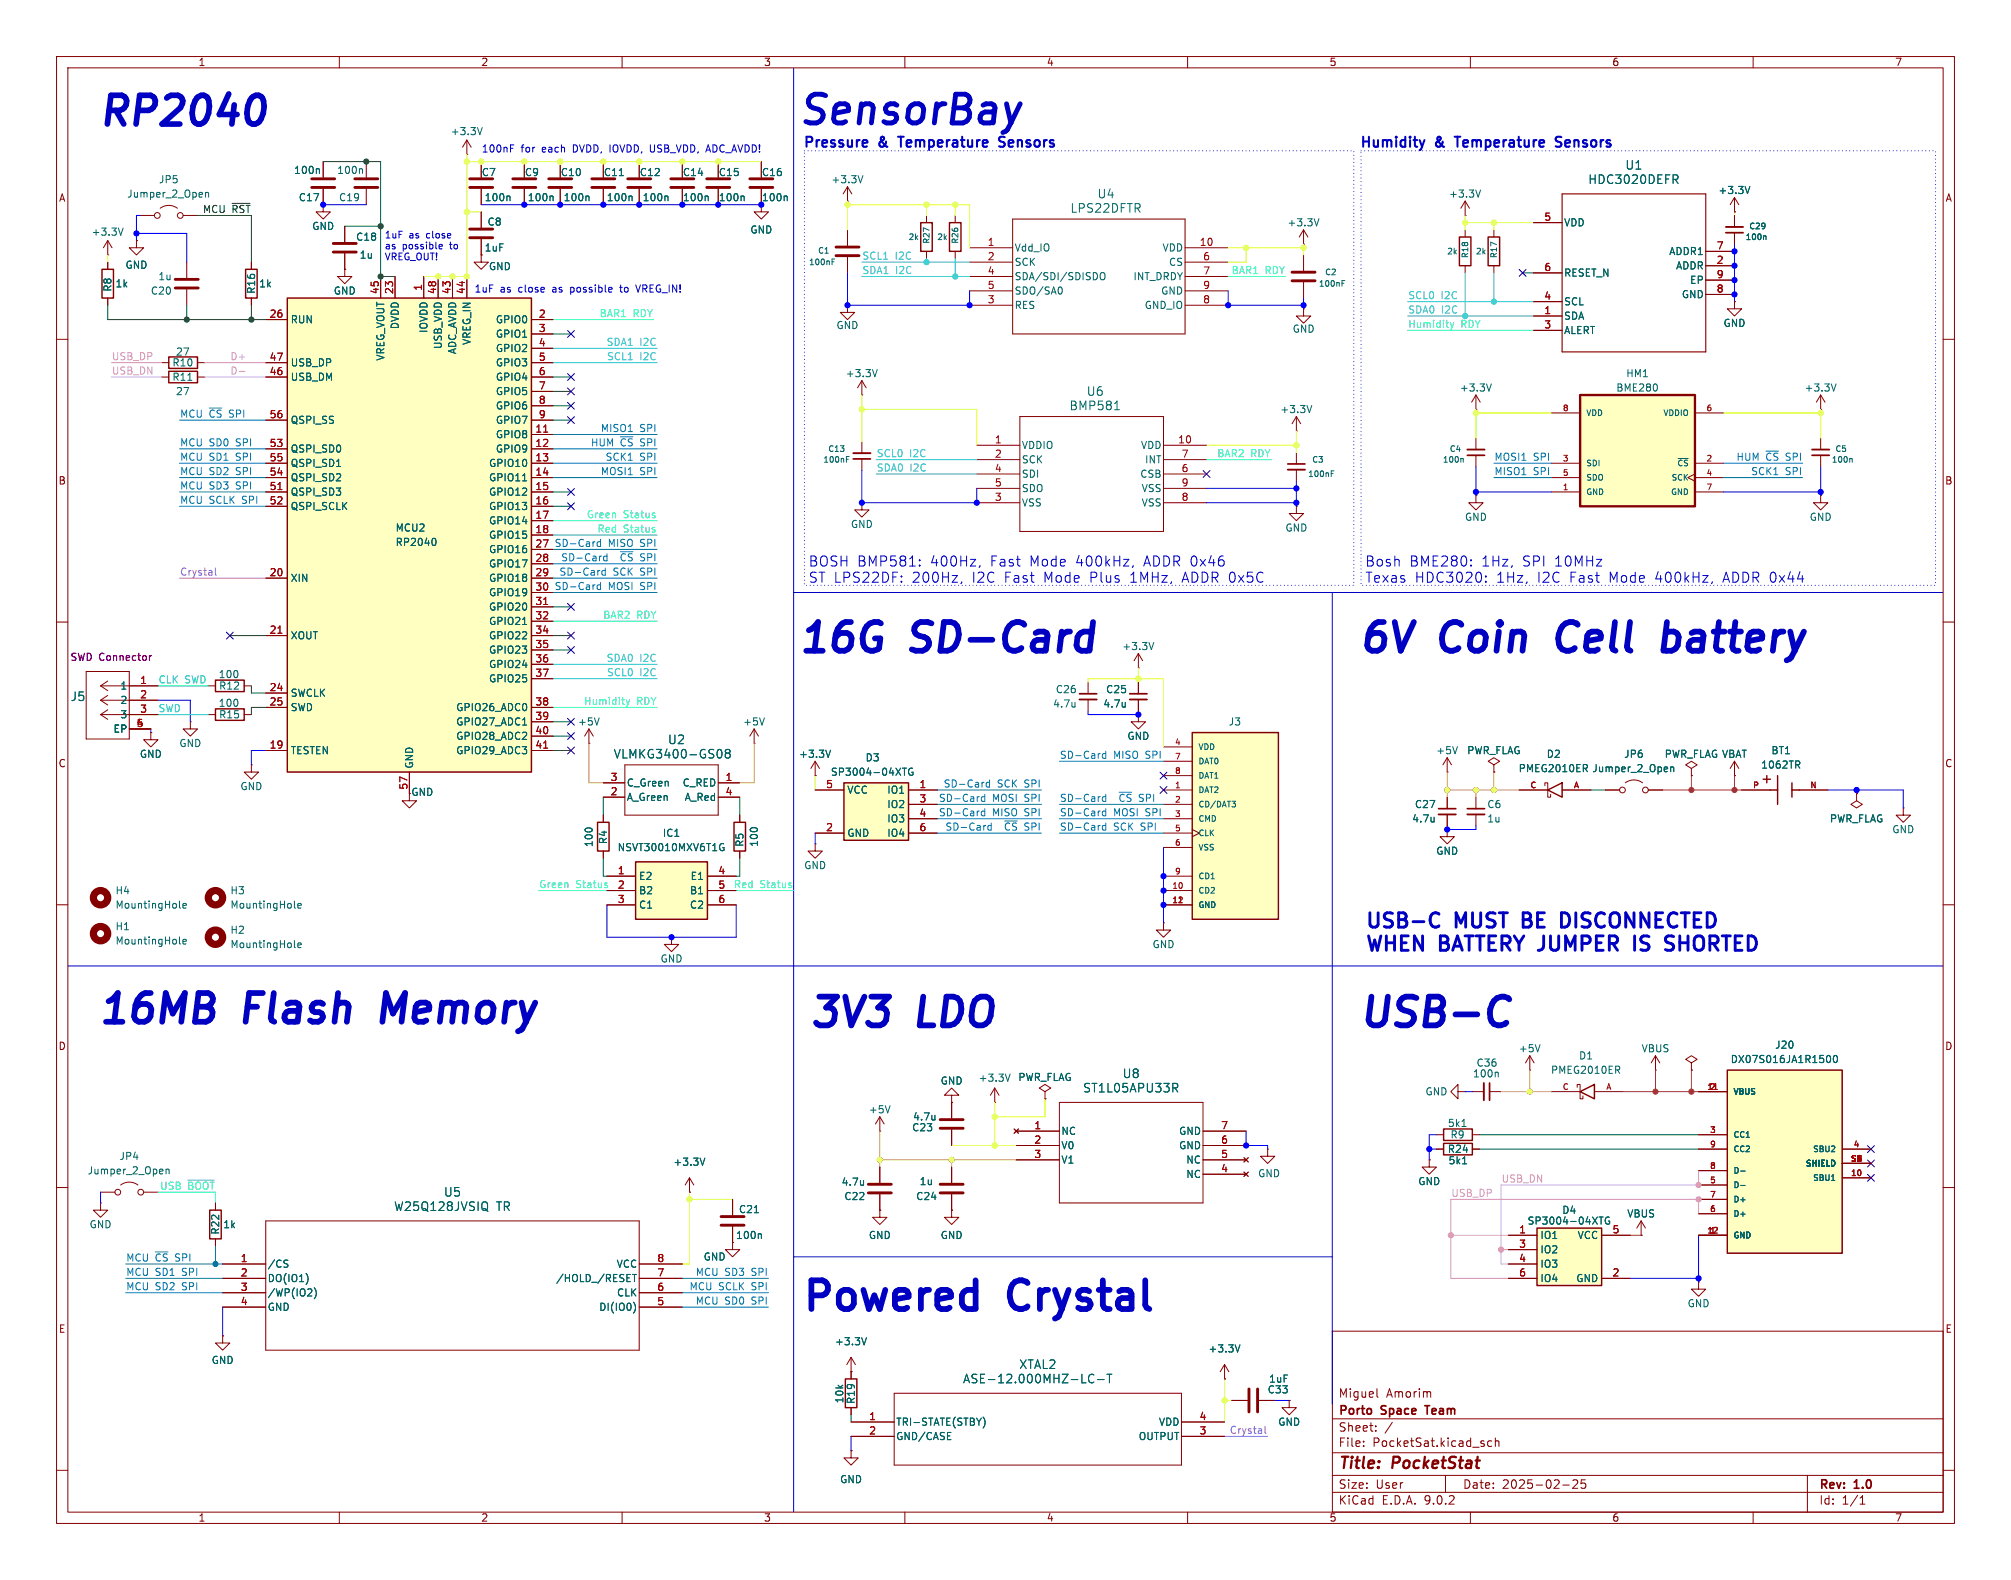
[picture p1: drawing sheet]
<svg xmlns="http://www.w3.org/2000/svg" width="356mm" height="279mm" viewBox="0 0 356 279" stroke-linecap="round" stroke-linejoin="round" font-family="sans-serif">
<defs><g id="words">
<g font-size="7.1" fill="#0000c2">
<text x="17.1" y="22.6">RP2040</text>
<text x="141" y="23.3">SensorBay</text>
<text x="141" y="116.8">16G</text>
<text x="161.6" y="116.8">SD-Card</text>
<text x="240" y="116.8">6V</text>
<text x="255.1" y="116.8">Coin</text>
<text x="277.7" y="116.8">Cell</text>
<text x="298.4" y="116.8">battery</text>
<text x="17.1" y="181.4">16MB</text>
<text x="43.6" y="181.4">Flash</text>
<text x="69.8" y="181.4">Memory</text>
<text x="142.9" y="182">3V3</text>
<text x="162.8" y="182">LDO</text>
<text x="240" y="182">USB-C</text>
<text x="141.6" y="232.2">Powered</text>
<text x="179" y="232.2">Crystal</text>
</g>
<g font-size="3.5" fill="#0000c2">
<text x="241.3" y="164.8">USB-C</text>
<text x="257.6" y="164.8">MUST</text>
<text x="270.4" y="164.8">BE</text>
<text x="278.2" y="164.8">DISCONNECTED</text>
<text x="241.3" y="168.9">WHEN</text>
<text x="254.8" y="168.9">BATTERY JUMPER</text>
<text x="291.2" y="168.9">IS</text>
<text x="297.7" y="168.9">SHORTED</text>
</g>
<g font-size="2.8" fill="#840000">
<text x="236.6" y="260.3">Title:</text>
<text x="246.3" y="260.3">PocketStat</text>
</g>
<g font-size="2.5" fill="#0000c2">
<text x="141.8" y="26.6">Pressure</text>
<text x="155.4" y="26.6">&amp;</text>
<text x="159.7" y="26.6">Temperature</text>
<text x="178.1" y="26.6">Sensors</text>
<text x="240.3" y="26.6">Humidity</text>
<text x="253.8" y="26.6">&amp;</text>
<text x="258.1" y="26.6">Temperature</text>
<text x="276.5" y="26.6">Sensors</text>
<text x="142.9" y="100.4">BOSH BMP581:</text>
<text x="164.5" y="100.4">400Hz,</text>
<text x="175.2" y="100.4">Fast</text>
<text x="182.2" y="100.4">Mode</text>
<text x="190.5" y="100.4">400kHz,</text>
<text x="202.6" y="100.4">ADDR 0x46</text>
<text x="241.3" y="100.4">Bosh</text>
<text x="249.2" y="100.4">BME280:</text>
<text x="262" y="100.4">1Hz,</text>
<text x="269.3" y="100.4">SPI</text>
<text x="275.1" y="100.4">10MHz</text>
<text x="142.9" y="103.3">ST LPS22DF:</text>
<text x="161.3" y="103.3">200Hz,</text>
<text x="172" y="103.3">I2C</text>
<text x="177.7" y="103.3">Fast</text>
<text x="184.8" y="103.3">Mode</text>
<text x="193" y="103.3">Plus</text>
<text x="200.2" y="103.3">1MHz,</text>
<text x="209.6" y="103.3">ADDR 0x5C</text>
<text x="241.3" y="103.3">Texas</text>
<text x="250.1" y="103.3">HDC3020:</text>
<text x="264.6" y="103.3">1Hz,</text>
<text x="271.9" y="103.3">I2C</text>
<text x="277.7" y="103.3">Fast</text>
<text x="284.7" y="103.3">Mode</text>
<text x="293" y="103.3">400kHz,</text>
<text x="305.1" y="103.3">ADDR 0x44</text>
</g>
<g font-size="2.1" fill="#006464">
<text x="194" y="35.3">U4</text>
<text x="280.8" y="32.7">HDC3020DEFR</text>
<text x="287.3" y="30.2">U1</text>
<text x="189.2" y="37.8">LPS22DFTR</text>
<text x="192.1" y="70.2">U6</text>
<text x="189" y="72.7">BMP581</text>
<text x="12.4" y="124.2">J5</text>
<text x="118" y="131.8">U2</text>
<text x="108.4" y="134.3">VLMKG3400-GS08</text>
<text x="198.4" y="190.9">U8</text>
<text x="191.4" y="193.4">ST1L05APU33R</text>
<text x="69.6" y="214.4">W25Q128JVSIQ</text>
<text x="78.4" y="211.8">U5</text>
<text x="87.7" y="214.4">TR</text>
<text x="170.2" y="244.8">ASE-12.000MHZ-LC-T</text>
<text x="180.1" y="242.3">XTAL2</text>
</g>
<g font-size="2.1" fill="#840000">
<text x="236.6" y="250.6">Porto</text>
<text x="236.6" y="247.4">Miguel</text>
<text x="244.3" y="250.6">Space</text>
<text x="245.1" y="247.4">Amorim</text>
<text x="252.8" y="250.6">Team</text>
<text x="236.6" y="256.1">File:</text>
<text x="236.6" y="253.4">Sheet:</text>
<text x="242.7" y="256.1">PocketSat.kicad_sch</text>
<text x="236.6" y="263.5">Size:</text>
<text x="243.3" y="263.5">User</text>
<text x="258.6" y="263.5">Date:</text>
<text x="265.6" y="263.5">2025-02-25</text>
<text x="321.6" y="263.7">Rev:</text>
<text x="328" y="263.7">1.0</text>
<text x="236.6" y="266.3">KiCad</text>
<text x="244.3" y="266.3">E.D.A.</text>
<text x="251.9" y="266.3">9.0.2</text>
<text x="321.6" y="266.3">Id:</text>
<text x="325.7" y="266.3">1/1</text>
</g>
<g font-size="1.8" fill="#840000">
<text x="35" y="11.9">1</text>
<text x="85" y="11.9">2</text>
<text x="135" y="11.9">3</text>
<text x="185" y="11.9">4</text>
<text x="235" y="11.9">5</text>
<text x="285" y="11.9">6</text>
<text x="335" y="11.9">7</text>
<text x="10.3" y="35.9">A</text>
<text x="134.6" y="35.8">100n</text>
<text x="343.9" y="35.9">A</text>
<text x="10.3" y="85.9">B</text>
<text x="343.9" y="85.9">B</text>
<text x="10.3" y="135.9">C</text>
<text x="343.9" y="135.9">C</text>
<text x="72.6" y="140.9">GND</text>
<text x="10.3" y="185.9">D</text>
<text x="343.9" y="185.9">D</text>
<text x="10.3" y="235.9">E</text>
<text x="343.9" y="235.9">E</text>
<text x="35" y="269.3">1</text>
<text x="85" y="269.3">2</text>
<text x="135" y="269.3">3</text>
<text x="185" y="269.3">4</text>
<text x="235" y="269.3">5</text>
<text x="285" y="269.3">6</text>
<text x="335" y="269.3">7</text>
</g>
<g font-size="1.8" fill="#006464">
<text x="79.6" y="24.1">+3.3V</text>
<text x="22.4" y="35.2">Jumper_2_Open</text>
<text x="28" y="32.6">JP5</text>
<text x="51.9" y="31">100n</text>
<text x="52.7" y="35.8">C17</text>
<text x="59.5" y="31">100n</text>
<text x="59.9" y="35.8">C19</text>
<text x="85.1" y="31.3">C7</text>
<text x="85.6" y="35.8">100n</text>
<text x="92.7" y="31.3">C9</text>
<text x="93.2" y="35.8">100n</text>
<text x="99.1" y="31.3">C10</text>
<text x="99.6" y="35.8">100n</text>
<text x="106.7" y="31.3">C11</text>
<text x="107.2" y="35.8">100n</text>
<text x="113" y="31.3">C12</text>
<text x="113.5" y="35.8">100n</text>
<text x="120.7" y="35.8">100n</text>
<text x="120.7" y="31.3">C14</text>
<text x="127" y="35.8">100n</text>
<text x="127" y="31.3">C15</text>
<text x="134.6" y="31.3">C16</text>
<text x="146.9" y="32.6">+3.3V</text>
<text x="256.1" y="35.2">+3.3V</text>
<text x="303.8" y="34.5">+3.3V</text>
<text x="16.1" y="41.9">+3.3V</text>
<text x="55.1" y="40.9">GND</text>
<text x="86.1" y="40.1">C8</text>
<text x="132.6" y="41.5">GND</text>
<text x="227.6" y="40.2">+3.3V</text>
<text x="276.5" y="40.2">VDD</text>
<text x="22.1" y="47.7">GND</text>
<text x="62.9" y="42.8">C18</text>
<text x="63.5" y="45.9">1u</text>
<text x="85.6" y="44.7">1uF</text>
<text x="86.4" y="48">GND</text>
<text x="179.3" y="44.7">Vdd_IO</text>
<text x="179.3" y="47.2">SCK</text>
<text x="205.5" y="44.7">VDD</text>
<text x="206.6" y="47.2">CS</text>
<text x="295.1" y="45.3">ADDR1</text>
<text x="296.3" y="47.9">ADDR</text>
<text x="19.9" y="51.7" transform="rotate(-90 19.9 51.7)">R8</text>
<text x="20.3" y="51">1k</text>
<text x="26.6" y="52.3">C20</text>
<text x="27.9" y="49.8">1u</text>
<text x="45.3" y="52.1" transform="rotate(-90 45.3 52.1)">R16</text>
<text x="45.7" y="51">1k</text>
<text x="58.9" y="52.3">GND</text>
<text x="179.3" y="49.8">SDA/SDI/SDISDO</text>
<text x="179.3" y="52.3">SDO/SA0</text>
<text x="200.3" y="49.8">INT_DRDY</text>
<text x="205.2" y="52.3">GND</text>
<text x="276.5" y="49.1">RESET_N</text>
<text x="297.3" y="52.9">GND</text>
<text x="298.7" y="50.4">EP</text>
<text x="51.3" y="57.4">RUN</text>
<text x="70.7" y="58.3" transform="rotate(-90 70.7 58.3)">DVDD</text>
<text x="75.8" y="59" transform="rotate(-90 75.8 59)">IOVDD</text>
<text x="87.6" y="57.4">GPIO0</text>
<text x="87.6" y="59.9">GPIO1</text>
<text x="147.8" y="58.4">GND</text>
<text x="179.3" y="54.8">RES</text>
<text x="202.3" y="54.8">GND_IO</text>
<text x="228.5" y="59">GND</text>
<text x="276.5" y="54.2">SCL</text>
<text x="276.5" y="56.7">SDA</text>
<text x="276.5" y="59.3">ALERT</text>
<text x="304.7" y="58">GND</text>
<text x="30.4" y="65">R10</text>
<text x="31" y="63.1">27</text>
<text x="51.3" y="65">USB_DP</text>
<text x="68.2" y="63.9" transform="rotate(-90 68.2 63.9)">VREG_VOUT</text>
<text x="78.3" y="61.8" transform="rotate(-90 78.3 61.8)">USB_VDD</text>
<text x="80.9" y="62.7" transform="rotate(-90 80.9 62.7)">ADC_AVDD</text>
<text x="83.4" y="61.1" transform="rotate(-90 83.4 61.1)">VREG_IN</text>
<text x="87.6" y="62.5">GPIO2</text>
<text x="87.6" y="65">GPIO3</text>
<text x="30.4" y="67.5">R11</text>
<text x="31" y="70.1">27</text>
<text x="51.3" y="67.5">USB_DM</text>
<text x="87.6" y="67.5">GPIO4</text>
<text x="87.6" y="70.1">GPIO5</text>
<text x="149.5" y="66.9">+3.3V</text>
<text x="258" y="69.4">+3.3V</text>
<text x="285.7" y="69.4">BME280</text>
<text x="287.5" y="66.9">HM1</text>
<text x="319" y="69.4">+3.3V</text>
<text x="51.3" y="75.2">QSPI_SS</text>
<text x="87.6" y="72.6">GPIO6</text>
<text x="87.6" y="75.2">GPIO7</text>
<text x="87.6" y="77.7">GPIO8</text>
<text x="226.3" y="73.3">+3.3V</text>
<text x="51.3" y="80.2">QSPI_SD0</text>
<text x="51.3" y="82.8">QSPI_SD1</text>
<text x="86.4" y="82.8">GPIO10</text>
<text x="87.6" y="80.2">GPIO9</text>
<text x="180.6" y="79.6">VDDIO</text>
<text x="180.6" y="82.1">SCK</text>
<text x="201.7" y="79.6">VDD</text>
<text x="202.4" y="82.1">INT</text>
<text x="51.3" y="85.3">QSPI_SD2</text>
<text x="51.3" y="87.9">QSPI_SD3</text>
<text x="86.4" y="85.3">GPIO11</text>
<text x="86.4" y="87.9">GPIO12</text>
<text x="180.6" y="84.7">SDI</text>
<text x="180.6" y="87.2">SDO</text>
<text x="180.6" y="89.8">VSS</text>
<text x="201.5" y="84.7">CSB</text>
<text x="201.8" y="87.2">VSS</text>
<text x="201.8" y="89.8">VSS</text>
<text x="51.3" y="90.4">QSPI_SCLK</text>
<text x="69.9" y="94.2">MCU2</text>
<text x="86.4" y="90.4">GPIO13</text>
<text x="86.4" y="92.9">GPIO14</text>
<text x="86.4" y="95.5">GPIO15</text>
<text x="150.4" y="93.6">GND</text>
<text x="227.2" y="94.2">GND</text>
<text x="258.9" y="92.3">GND</text>
<text x="319.9" y="92.3">GND</text>
<text x="69.9" y="96.7">RP2040</text>
<text x="86.4" y="98">GPIO16</text>
<text x="86.4" y="100.6">GPIO17</text>
<text x="51.3" y="103.1">XIN</text>
<text x="86.4" y="103.1">GPIO18</text>
<text x="86.4" y="105.6">GPIO19</text>
<text x="51.3" y="113.3">XOUT</text>
<text x="86.4" y="108.2">GPIO20</text>
<text x="86.4" y="110.7">GPIO21</text>
<text x="86.4" y="113.3">GPIO22</text>
<text x="86.4" y="115.8">GPIO23</text>
<text x="86.4" y="118.3">GPIO24</text>
<text x="198.4" y="115.2">+3.3V</text>
<text x="21.2" y="122.1">1</text>
<text x="21.2" y="124.7">2</text>
<text x="38.6" y="125.2">100</text>
<text x="38.6" y="120.1">100</text>
<text x="38.6" y="122.1">R12</text>
<text x="51.3" y="123.4">SWCLK</text>
<text x="51.3" y="126">SWD</text>
<text x="80.6" y="126">GPIO26_ADC0</text>
<text x="86.4" y="120.9">GPIO25</text>
<text x="186.1" y="125.3">4.7u</text>
<text x="186.6" y="122.8">C26</text>
<text x="195" y="125.3">4.7u</text>
<text x="195.5" y="122.8">C25</text>
<text x="20" y="129.8">EP</text>
<text x="21.2" y="127.2">3</text>
<text x="38.6" y="127.2">R15</text>
<text x="80.6" y="128.5">GPIO27_ADC1</text>
<text x="80.6" y="131">GPIO28_ADC2</text>
<text x="102.1" y="128.5">+5V</text>
<text x="131.3" y="128.5">+5V</text>
<text x="199.3" y="131">GND</text>
<text x="217.2" y="128.5">J3</text>
<text x="24.6" y="134.2">GND</text>
<text x="31.6" y="132.3">GND</text>
<text x="51.3" y="133.6">TESTEN</text>
<text x="73.3" y="136" transform="rotate(-90 73.3 136)">GND</text>
<text x="80.6" y="133.6">GPIO29_ADC3</text>
<text x="141.2" y="134.2">+3.3V</text>
<text x="146.8" y="137.4">SP3004-04XTG</text>
<text x="153" y="134.8">D3</text>
<text x="253.9" y="133.6">+5V</text>
<text x="259.3" y="133.6">PWR_FLAG</text>
<text x="268.4" y="136.8">PMEG2010ER</text>
<text x="273.4" y="134.2">D2</text>
<text x="281.5" y="136.8">Jumper_2_Open</text>
<text x="287.1" y="134.2">JP6</text>
<text x="294.3" y="134.2">PWR_FLAG VBAT</text>
<text x="311.3" y="136.1">1062TR</text>
<text x="313.1" y="133.6">BT1</text>
<text x="42.4" y="139.9">GND</text>
<text x="110.7" y="141.8">A_Green</text>
<text x="110.7" y="139.3">C_Green</text>
<text x="120.6" y="139.3">C_RED</text>
<text x="121" y="141.8">A_Red</text>
<text x="149.7" y="140.6">VCC</text>
<text x="156.8" y="140.6">IO1</text>
<text x="156.8" y="143.1">IO2</text>
<text x="250.1" y="143.1">C27</text>
<text x="262.9" y="143.1">C6</text>
<text x="105" y="149.9" transform="rotate(-90 105 149.9)">100</text>
<text x="107.5" y="149.4" transform="rotate(-90 107.5 149.4)">R4</text>
<text x="117.1" y="148.2">IC1</text>
<text x="131.7" y="149.9" transform="rotate(-90 131.7 149.9)">R5</text>
<text x="134.2" y="149.9" transform="rotate(-90 134.2 149.9)">100</text>
<text x="149.7" y="148.2">GND</text>
<text x="156.8" y="145.6">IO3</text>
<text x="156.8" y="148.2">IO4</text>
<text x="249.6" y="145.6">4.7u</text>
<text x="262.9" y="145.6">1u</text>
<text x="323.5" y="145.6">PWR_FLAG</text>
<text x="334.5" y="147.5">GND</text>
<text x="109.1" y="150.7">NSVT30010MXV6T1G</text>
<text x="112.9" y="155.8">E2</text>
<text x="122" y="155.8">E1</text>
<text x="142.1" y="153.9">GND</text>
<text x="253.9" y="151.4">GND</text>
<text x="20.3" y="158.3">H4</text>
<text x="20.3" y="160.9">MountingHole</text>
<text x="40.6" y="158.3">H3</text>
<text x="40.6" y="160.9">MountingHole</text>
<text x="112.9" y="158.3">B2</text>
<text x="112.9" y="160.9">C1</text>
<text x="121.9" y="158.3">B1</text>
<text x="121.9" y="160.9">C2</text>
<text x="20.3" y="164.7">H1</text>
<text x="20.3" y="167.2">MountingHole</text>
<text x="40.6" y="165.3">H2</text>
<text x="40.6" y="167.9">MountingHole</text>
<text x="203.7" y="167.9">GND</text>
<text x="116.7" y="170.4">GND</text>
<text x="313.8" y="185.6">J20</text>
<text x="166.2" y="192">GND</text>
<text x="173" y="191.5">+3.3V</text>
<text x="180" y="191.4">PWR_FLAG</text>
<text x="260.4" y="190.7">100n</text>
<text x="261" y="188.8">C36</text>
<text x="268.5" y="186.3">+5V</text>
<text x="274.2" y="190.1">PMEG2010ER</text>
<text x="279.1" y="187.6">D1</text>
<text x="290.2" y="186.3">VBUS</text>
<text x="305.9" y="188.2">DX07S016JA1R1500</text>
<text x="153.5" y="197.1">+5V</text>
<text x="252" y="193.9">GND</text>
<text x="161.2" y="200.3">C23</text>
<text x="161.3" y="198.3">4.7u</text>
<text x="187.6" y="200.9">NC</text>
<text x="187.6" y="203.4">V0</text>
<text x="208.4" y="200.9">GND</text>
<text x="208.4" y="203.4">GND</text>
<text x="255.9" y="199.5">5k1</text>
<text x="256.4" y="201.5">R9</text>
<text x="15.4" y="207.9">Jumper_2_Open</text>
<text x="21" y="205.3">JP4</text>
<text x="119" y="206.3">+3.3V</text>
<text x="148.7" y="209.9">4.7u</text>
<text x="162.5" y="209.8">1u</text>
<text x="187.6" y="206">V1</text>
<text x="209.7" y="206">NC</text>
<text x="209.7" y="208.5">NC</text>
<text x="222.4" y="208.4">GND</text>
<text x="250.7" y="209.8">GND</text>
<text x="255.9" y="204.1">R24</text>
<text x="256" y="206.1">5k1</text>
<text x="130.6" y="214.7">C21</text>
<text x="149.2" y="212.4">C22</text>
<text x="161.9" y="212.4">C24</text>
<text x="276.2" y="214.9">D4</text>
<text x="287.6" y="215.5">VBUS</text>
<text x="15.7" y="217.4">GND</text>
<text x="39" y="218.4" transform="rotate(-90 39 218.4)">R22</text>
<text x="39.4" y="217.4">1k</text>
<text x="130.1" y="219.3">100n</text>
<text x="153.5" y="219.3">GND</text>
<text x="166.2" y="219.3">GND</text>
<text x="270" y="216.8">SP3004-04XTG</text>
<text x="272.3" y="219.3">IO1</text>
<text x="272.3" y="221.8">IO2</text>
<text x="278.9" y="219.3">VCC</text>
<text x="47.2" y="224.4">/CS</text>
<text x="47.2" y="226.9">DO(IO1)</text>
<text x="98.2" y="226.9">/HOLD_/RESET</text>
<text x="108.9" y="224.4">VCC</text>
<text x="124.3" y="223.1">GND</text>
<text x="272.3" y="224.4">IO3</text>
<text x="272.3" y="226.9">IO4</text>
<text x="278.6" y="226.9">GND</text>
<text x="47.2" y="229.5">/WP(IO2)</text>
<text x="47.2" y="232">GND</text>
<text x="105.9" y="232">DI(IO0)</text>
<text x="109" y="229.5">CLK</text>
<text x="298.3" y="231.4">GND</text>
<text x="147.6" y="238.1">+3.3V</text>
<text x="213.6" y="239.4">+3.3V</text>
<text x="37.3" y="241.4">GND</text>
<text x="224.3" y="244.7">1uF</text>
<text x="149.3" y="248.3" transform="rotate(-90 149.3 248.3)">10k</text>
<text x="151.4" y="248.4" transform="rotate(-90 151.4 248.4)">R19</text>
<text x="224.1" y="246.6">C33</text>
<text x="158.4" y="252.3">TRI-STATE(STBY)</text>
<text x="158.4" y="254.9">GND/CASE</text>
<text x="201.3" y="254.9">OUTPUT</text>
<text x="204.8" y="252.3">VDD</text>
<text x="225.9" y="252.3">GND</text>
<text x="148.5" y="262.5">GND</text>
</g>
<g font-size="1.8" fill="#0000c2">
<text x="85.1" y="27.1">100nF</text>
<text x="92.1" y="27.1">for</text>
<text x="96" y="27.1">each</text>
<text x="101.6" y="27.1">DVDD, IOVDD,</text>
<text x="115.6" y="27.1">USB_VDD,</text>
<text x="125.8" y="27.1">ADC_AVDD!</text>
<text x="83.8" y="51.8">1uF</text>
<text x="88.4" y="51.8">as</text>
<text x="91.8" y="51.8">close</text>
<text x="98" y="51.8">as</text>
<text x="101.3" y="51.8">possible</text>
<text x="110.4" y="51.8">to</text>
<text x="113.4" y="51.8">VREG_IN!</text>
</g>
<text font-size="1.8" fill="#0f0f0f" x="35.8" y="37.8">MCU ~{RST}</text>
<g font-size="1.8" fill="#a90000">
<text x="273" y="39.1">5</text>
<text x="174.6" y="43.6">1</text>
<text x="174.6" y="46.1">2</text>
<text x="212" y="43.6">10</text>
<text x="212.7" y="46.1">6</text>
<text x="303.5" y="44.2">7</text>
<text x="303.5" y="46.7">2</text>
<text x="67.1" y="52.1" transform="rotate(-90 67.1 52.1)">45</text>
<text x="69.6" y="52.1" transform="rotate(-90 69.6 52.1)">23</text>
<text x="74.7" y="51.5" transform="rotate(-90 74.7 51.5)">1</text>
<text x="77.2" y="52.1" transform="rotate(-90 77.2 52.1)">48</text>
<text x="79.8" y="52.1" transform="rotate(-90 79.8 52.1)">43</text>
<text x="82.3" y="52.1" transform="rotate(-90 82.3 52.1)">44</text>
<text x="174.6" y="48.6">4</text>
<text x="174.6" y="51.2">5</text>
<text x="174.6" y="53.7">3</text>
<text x="212.7" y="48.6">7</text>
<text x="212.7" y="51.2">9</text>
<text x="212.7" y="53.7">8</text>
<text x="273" y="53.1">4</text>
<text x="273" y="48">6</text>
<text x="303.5" y="49.3">9</text>
<text x="303.5" y="51.8">8</text>
<text x="47.6" y="56.3">26</text>
<text x="95.2" y="56.3">2</text>
<text x="95.2" y="58.8">3</text>
<text x="273" y="55.6">1</text>
<text x="273" y="58.2">3</text>
<text x="47.6" y="63.9">47</text>
<text x="95.2" y="61.3">4</text>
<text x="95.2" y="63.9">5</text>
<text x="47.6" y="66.4">46</text>
<text x="95.2" y="66.4">6</text>
<text x="95.2" y="69">7</text>
<text x="95.2" y="71.5">8</text>
<text x="47.6" y="74">56</text>
<text x="94.6" y="76.6">11</text>
<text x="95.2" y="74">9</text>
<text x="47.6" y="79.1">53</text>
<text x="47.6" y="81.7">55</text>
<text x="94.6" y="79.1">12</text>
<text x="94.6" y="81.7">13</text>
<text x="175.8" y="78.5">1</text>
<text x="175.8" y="81">2</text>
<text x="175.8" y="83.6">4</text>
<text x="208.2" y="78.5">10</text>
<text x="208.8" y="81">7</text>
<text x="208.8" y="83.6">6</text>
<text x="47.6" y="84.2">54</text>
<text x="47.6" y="86.7">51</text>
<text x="47.6" y="89.3">52</text>
<text x="94.6" y="84.2">14</text>
<text x="94.6" y="86.7">15</text>
<text x="94.6" y="89.3">16</text>
<text x="175.8" y="86.1">5</text>
<text x="175.8" y="88.6">3</text>
<text x="208.8" y="86.1">9</text>
<text x="208.8" y="88.6">8</text>
<text x="94.6" y="91.8">17</text>
<text x="94.6" y="94.4">18</text>
<text x="47.6" y="102">20</text>
<text x="94.6" y="96.9">27</text>
<text x="94.6" y="99.4">28</text>
<text x="94.6" y="102">29</text>
<text x="94.6" y="104.5">30</text>
<text x="94.6" y="107.1">31</text>
<text x="47.6" y="112.1">21</text>
<text x="94.6" y="109.6">32</text>
<text x="94.6" y="112.1">34</text>
<text x="94.6" y="114.7">35</text>
<text x="94.6" y="117.2">36</text>
<text x="94.6" y="119.8">37</text>
<text x="24.7" y="121">1</text>
<text x="24.7" y="123.6">2</text>
<text x="47.6" y="122.3">24</text>
<text x="47.6" y="124.8">25</text>
<text x="94.6" y="124.8">38</text>
<text x="24.1" y="128.7">5</text>
<text x="24.7" y="126.1">3</text>
<text x="94.6" y="127.4">39</text>
<text x="94.6" y="129.9">40</text>
<text x="47.6" y="132.5">19</text>
<text x="94.6" y="132.5">41</text>
<text x="72.1" y="139.7" transform="rotate(-90 72.1 139.7)">57</text>
<text x="107.9" y="140.7">2</text>
<text x="107.9" y="138.2">3</text>
<text x="128.2" y="140.7">4</text>
<text x="128.2" y="138.2">1</text>
<text x="146" y="139.4">5</text>
<text x="162.5" y="139.4">1</text>
<text x="162.5" y="142">3</text>
<text x="146" y="147.1">2</text>
<text x="162.5" y="144.5">4</text>
<text x="162.5" y="147.1">6</text>
<text x="109.1" y="154.7">1</text>
<text x="126.9" y="154.7">4</text>
<text x="109.1" y="157.2">2</text>
<text x="109.1" y="159.8">3</text>
<text x="126.9" y="157.2">5</text>
<text x="126.9" y="159.8">6</text>
<text x="182.8" y="199.8">1</text>
<text x="182.8" y="202.3">2</text>
<text x="215.8" y="199.8">7</text>
<text x="215.8" y="202.3">6</text>
<text x="182.8" y="204.9">3</text>
<text x="215.8" y="204.9">5</text>
<text x="215.8" y="207.4">4</text>
<text x="268.5" y="218.2">1</text>
<text x="268.5" y="220.7">3</text>
<text x="285" y="218.2">5</text>
<text x="42.5" y="223.3">1</text>
<text x="42.5" y="225.8">2</text>
<text x="116.1" y="223.3">8</text>
<text x="116.1" y="225.8">7</text>
<text x="268.5" y="223.3">4</text>
<text x="268.5" y="225.8">6</text>
<text x="285" y="225.8">2</text>
<text x="42.5" y="228.3">3</text>
<text x="42.5" y="230.9">4</text>
<text x="116.1" y="228.3">6</text>
<text x="116.1" y="230.9">5</text>
<text x="153.6" y="251.2">1</text>
<text x="212" y="251.2">4</text>
<text x="153.6" y="253.7">2</text>
<text x="212" y="253.7">3</text>
</g>
<g font-size="1.8" fill="#27c8d2">
<text x="152.4" y="46">SCL1</text>
<text x="158.3" y="46">I2C</text>
<text x="152.4" y="48.5">SDA1</text>
<text x="158.3" y="48.5">I2C</text>
<text x="248.9" y="53">SCL0</text>
<text x="254.8" y="53">I2C</text>
<text x="248.9" y="55.5">SDA0</text>
<text x="254.9" y="55.5">I2C</text>
<text x="107.2" y="61.2">SDA1</text>
<text x="107.2" y="63.8">SCL1</text>
<text x="113.1" y="63.8">I2C</text>
<text x="113.1" y="61.2">I2C</text>
<text x="154.9" y="83.5">SDA0</text>
<text x="154.9" y="80.9">SCL0</text>
<text x="160.8" y="80.9">I2C</text>
<text x="160.9" y="83.5">I2C</text>
<text x="107.2" y="117.1">SDA0</text>
<text x="107.2" y="119.7">SCL0</text>
<text x="113.1" y="117.1">I2C</text>
<text x="113.1" y="119.7">I2C</text>
</g>
<g font-size="1.8" fill="#2bffb6">
<text x="217.7" y="48.5">BAR1</text>
<text x="223.7" y="48.5">RDY</text>
<text x="105.9" y="56.2">BAR1</text>
<text x="111.9" y="56.2">RDY</text>
<text x="248.9" y="58.1">Humidity</text>
<text x="258.3" y="58.1">RDY</text>
<text x="215.2" y="80.9">BAR2</text>
<text x="221.2" y="80.9">RDY</text>
<text x="103.7" y="91.7">Green</text>
<text x="105.5" y="94.3">Red</text>
<text x="110.2" y="91.7">Status</text>
<text x="110.2" y="94.3">Status</text>
<text x="106.6" y="109.5">BAR2</text>
<text x="112.6" y="109.5">RDY</text>
<text x="103.2" y="124.7">Humidity</text>
<text x="112.6" y="124.7">RDY</text>
<text x="95.2" y="157.1">Green</text>
<text x="101.8" y="157.1">Status</text>
<text x="129.7" y="157.1">Red</text>
<text x="134.3" y="157.1">Status</text>
<text x="28.2" y="210.5">USB</text>
<text x="33.2" y="210.5">~{BOOT}</text>
</g>
<g font-size="1.8" fill="#ff74e0">
<text x="19.7" y="63.8">USB_DP</text>
<text x="40.6" y="63.8">D+</text>
<text x="19.7" y="66.3">USB_DN</text>
<text x="40.6" y="66.3">D-</text>
<text x="265.4" y="209.2">USB_DN</text>
<text x="256.5" y="211.7">USB_DP</text>
</g>
<g font-size="1.8" fill="#0077c2">
<text x="31.7" y="73.9">MCU ~{CS}</text>
<text x="40.6" y="73.9">SPI</text>
<text x="106.1" y="76.5">MISO1</text>
<text x="113.1" y="76.5">SPI</text>
<text x="31.7" y="81.6">MCU SD1</text>
<text x="31.7" y="79">MCU SD0</text>
<text x="41.8" y="81.6">SPI</text>
<text x="41.8" y="79">SPI</text>
<text x="104.4" y="79">HUM</text>
<text x="107" y="81.6">SCK1</text>
<text x="109.7" y="79">~{CS}</text>
<text x="113.1" y="81.6">SPI</text>
<text x="113.3" y="79">SPI</text>
<text x="264.2" y="81.6">MOSI1</text>
<text x="271.1" y="81.6">SPI</text>
<text x="307" y="81.6">HUM</text>
<text x="312.2" y="81.6">~{CS}</text>
<text x="315.9" y="81.6">SPI</text>
<text x="31.7" y="89.2">MCU SCLK</text>
<text x="31.7" y="84.1">MCU SD2</text>
<text x="31.7" y="86.6">MCU SD3</text>
<text x="41.8" y="84.1">SPI</text>
<text x="41.8" y="86.6">SPI</text>
<text x="42.9" y="89.2">SPI</text>
<text x="106.1" y="84.1">MOSI1</text>
<text x="113.1" y="84.1">SPI</text>
<text x="264.2" y="84.1">MISO1</text>
<text x="271.1" y="84.1">SPI</text>
<text x="309.6" y="84.1">SCK1</text>
<text x="315.7" y="84.1">SPI</text>
<text x="98" y="96.8">SD-Card</text>
<text x="98.8" y="101.9">SD-Card</text>
<text x="99.1" y="99.3">SD-Card</text>
<text x="107.6" y="96.8">MISO</text>
<text x="108.4" y="101.9">SCK</text>
<text x="109.9" y="99.3">~{CS}</text>
<text x="113.3" y="96.8">SPI</text>
<text x="113.3" y="101.9">SPI</text>
<text x="113.5" y="99.3">SPI</text>
<text x="98" y="104.4">SD-Card</text>
<text x="107.6" y="104.4">MOSI</text>
<text x="113.3" y="104.4">SPI</text>
<text x="187.3" y="134.3">SD-Card</text>
<text x="196.9" y="134.3">MISO</text>
<text x="202.7" y="134.3">SPI</text>
<text x="165.9" y="141.9">SD-Card</text>
<text x="166.8" y="139.4">SD-Card</text>
<text x="175.5" y="141.9">MOSI</text>
<text x="176.3" y="139.4">SCK</text>
<text x="181.3" y="139.4">SPI</text>
<text x="181.3" y="141.9">SPI</text>
<text x="187.3" y="141.9">SD-Card</text>
<text x="198.1" y="141.9">~{CS}</text>
<text x="201.7" y="141.9">SPI</text>
<text x="165.9" y="144.4">SD-Card</text>
<text x="167.1" y="147">SD-Card</text>
<text x="175.5" y="144.4">MISO</text>
<text x="177.8" y="147">~{CS}</text>
<text x="181.3" y="144.4">SPI</text>
<text x="181.5" y="147">SPI</text>
<text x="187.3" y="147">SD-Card</text>
<text x="187.3" y="144.4">SD-Card</text>
<text x="196.9" y="147">SCK</text>
<text x="196.9" y="144.4">MOSI</text>
<text x="201.8" y="147">SPI</text>
<text x="202.7" y="144.4">SPI</text>
<text x="22.2" y="223.2">MCU ~{CS}</text>
<text x="22.2" y="225.7">MCU SD1</text>
<text x="31.1" y="223.2">SPI</text>
<text x="32.3" y="225.7">SPI</text>
<text x="122.9" y="225.7">MCU SD3</text>
<text x="133" y="225.7">SPI</text>
<text x="22.2" y="228.3">MCU SD2</text>
<text x="32.3" y="228.3">SPI</text>
<text x="121.8" y="228.3">MCU SCLK</text>
<text x="122.9" y="230.8">MCU SD0</text>
<text x="133" y="230.8">SPI</text>
<text x="133" y="228.3">SPI</text>
</g>
<g font-size="1.8" fill="#e200ff">
<text x="31.7" y="101.9">Crystal</text>
<text x="217.4" y="253.7">Crystal</text>
</g>
<text font-size="1.8" fill="#840084" x="12.4" y="117.1">SWD Connector</text>
<g font-size="1.8" fill="#00d8af">
<text x="27.9" y="120.9">CLK</text>
<text x="32.7" y="120.9">SWD</text>
<text x="27.9" y="126">SWD</text>
</g>
<g font-size="1.7" fill="#0000c2">
<text x="67.9" y="42.2">1uF</text>
<text x="67.9" y="44.2">as</text>
<text x="67.9" y="46.1">VREG_OUT!</text>
<text x="71.1" y="44.2">possible</text>
<text x="72.3" y="42.2">as</text>
<text x="75.5" y="42.2">close</text>
<text x="79.7" y="44.2">to</text>
</g>
<g font-size="1.4" fill="#006464">
<text x="309.2" y="40.7">C29</text>
<text x="142.9" y="47.1">100nF</text>
<text x="144.6" y="45.1">C1</text>
<text x="160.6" y="42.6">2k</text>
<text x="164.6" y="43.2" transform="rotate(-90 164.6 43.2)">R27</text>
<text x="165.6" y="42.6">2k</text>
<text x="169.6" y="43.2" transform="rotate(-90 169.6 43.2)">R26</text>
<text x="255.8" y="45.2">2k</text>
<text x="259.8" y="45.8" transform="rotate(-90 259.8 45.8)">R18</text>
<text x="260.9" y="45.2">2k</text>
<text x="264.9" y="45.8" transform="rotate(-90 264.9 45.8)">R17</text>
<text x="308.6" y="42.6">100n</text>
<text x="233.1" y="50.9">100nF</text>
<text x="234.2" y="48.9">C2</text>
<text x="280.4" y="73.8">VDD</text>
<text x="294" y="73.8">VDDIO</text>
<text x="145.5" y="82">100nF</text>
<text x="146.4" y="80.1">C13</text>
<text x="231.9" y="82">C3</text>
<text x="255" y="82">100n</text>
<text x="256.2" y="80.1">C4</text>
<text x="280.4" y="82.7">SDI</text>
<text x="296.5" y="82.7">~{CS}</text>
<text x="323.8" y="82">100n</text>
<text x="324.4" y="80.1">C5</text>
<text x="231.2" y="84.6">100nF</text>
<text x="280.4" y="85.2">SDO</text>
<text x="280.4" y="87.7">GND</text>
<text x="295.4" y="87.7">GND</text>
<text x="295.5" y="85.2">SCK</text>
<text x="211.8" y="132.8">VDD</text>
<text x="211.8" y="135.4">DAT0</text>
<text x="211.8" y="137.9">DAT1</text>
<text x="211.8" y="140.4">DAT2</text>
<text x="211.8" y="143">CD/DAT3</text>
<text x="211.8" y="145.5">CMD</text>
<text x="211.8" y="148.1">CLK</text>
<text x="211.8" y="150.6">VSS</text>
<text x="211.8" y="155.7">CD1</text>
<text x="211.8" y="158.2">CD2</text>
<text x="211.8" y="160.8">GND</text>
<text x="306.5" y="193.8">VBUS</text>
<text x="306.5" y="201.4">CC1</text>
<text x="306.5" y="203.9">CC2</text>
<text x="320.5" y="203.9">SBU2</text>
<text x="306.5" y="207.7">D-</text>
<text x="319.2" y="206.5">SHIELD</text>
<text x="320.5" y="209">SBU1</text>
<text x="306.5" y="210.3">D-</text>
<text x="306.5" y="212.8">D+</text>
<text x="306.5" y="215.4">D+</text>
<text x="306.5" y="219.2">GND</text>
</g>
<g font-size="1.4" fill="#a90000">
<text x="276.2" y="72.8">8</text>
<text x="301.6" y="72.8">6</text>
<text x="276.2" y="81.7">3</text>
<text x="301.6" y="81.7">2</text>
<text x="276.2" y="84.2">5</text>
<text x="276.2" y="86.7">1</text>
<text x="301.6" y="84.2">4</text>
<text x="301.6" y="86.7">7</text>
<text x="207.7" y="131.8">4</text>
<text x="207.7" y="134.4">7</text>
<text x="207.7" y="136.9">8</text>
<text x="207.7" y="139.4">1</text>
<text x="207.7" y="142">2</text>
<text x="270.5" y="139.4">C</text>
<text x="278.2" y="139.4">A</text>
<text x="309.9" y="139.4">P</text>
<text x="320" y="139.4">N</text>
<text x="207.7" y="144.5">3</text>
<text x="207.7" y="147.1">5</text>
<text x="207.7" y="149.6">6</text>
<text x="207.7" y="154.7">9</text>
<text x="207.2" y="157.2">10</text>
<text x="207.2" y="159.8">11</text>
<text x="208" y="159.8">2</text>
<text x="276.2" y="192.8">C</text>
<text x="283.9" y="192.8">A</text>
<text x="302.3" y="192.8">2</text>
<text x="302.3" y="200.4">3</text>
<text x="302.3" y="202.9">9</text>
<text x="327.7" y="202.9">4</text>
<text x="302.3" y="206.8">8</text>
<text x="302.3" y="209.3">5</text>
<text x="327.2" y="205.5">S1</text>
<text x="327.2" y="208">10</text>
<text x="328.1" y="205.5">2</text>
<text x="302.3" y="211.8">7</text>
<text x="302.3" y="214.4">6</text>
<text x="301.8" y="218.2">12</text>
<text x="302.3" y="218.2">1</text>
</g>
</g></defs>
<g fill="none" stroke="#840000" stroke-width=".18">
<path d="M10 10h335.6v259.4h-335.6zM12 12h331.6v255.4h-331.6zM60 10v2M110 10v2M160 10v2M210 10v2M260 10v2M310 10v2M120.6 28.6v2.8M120.6 33.4v2.8M127 28.6v2.8M127 33.4v2.8"/>
<path d="M134.6 33.4v4.1h1.3l-1.3 1.2-1.3-1.2h1.3M134.6 28.6v2.8M149.9 35.6h.1M149.9 33l-.8 1.3M149.9 33l.7 1.3M149.9 33v2.6M149.9 54v1.2h1.2l-1.2 1.3-1.3-1.3h1.3M149.9 54h.1M149.9 40.6v2.8M149.9 45.5v2.8M10 60h2M343.6 60h2"/>
<path d="M10 110h2M343.6 110h2M283.8 139.7h2.6M287.4 138.4a2.54 2.54 0 0 1 3 0M291.5 139.7h2.5M299.1 135.9l1-.6-1-.7-1 .7 1 .6v1.3M299.1 137.2h.1M306.7 137.2h.1M306.7 134.6l.8 1.3M306.7 134.6l-.8 1.3M306.7 134.6v2.6M308 139.7h5.1"/>
<path d="M318.1 139.7h5.1M10 160h2M328.3 140.3v1.3l-1 .6 1 .7 1-.7-1-.6M328.3 140.3h.1M343.6 160h2M274.3 193h5.1M278.9 192.3v-.5h.5v2.5h.5v-.5M281.9 193h5.1M10 210h2M343.6 210h2M235.6 235.4h108v32h-108zM10 260h2"/>
<path d="M235.6 256.9h108M235.6 250.9h108M241.1 255.6v.2M241.1 254.9v.1M243.3 252.9v.2M243.3 252.2v.1M243.5 245.6v1.3l.2 .2M246.2 251.5l-1.3 1.9M252.8 246.1l.2 .2v.8M263.8 254.9l-.5-.1-.2 .3v.4l.1 .2h.6M264.4 254.9l.2-.1 .4 .1 .1 .9M264.4 254.3v1.5"/>
<path d="M343.6 260h2M60 267.4v2M110 267.4v2M160 267.4v2M210 267.4v2M235.6 263.9h108M235.6 260.9h108M255.6 260.9v3M260 267.4v2M276.3 262.6h1.2M278.1 261.8l.6-.1 .2 .1 .1 .3-.9 1.1h.9M280.3 261.7h-.7v.7l.2-.1h.5l.1 .2-.1 .5-.2 .2-.5-.2"/>
<path d="M310 267.4v2M319.6 260.9v6.5M328.9 266h.9M328.9 264.9l.4-.4v1.5"/>
<circle cx="286.9" cy="139.7" r=".51"/>
<circle cx="291" cy="139.7" r=".51"/>
</g>
<path d="M251.9 248.6h.9" fill="none" stroke="#840000" stroke-width=".3"/>
<path d="M118.6 31.6h4.1M118.6 33.1h4.1M125 31.6h4M125 33.1h4M132.6 31.6h4.1M132.6 33.1h4.1M147.8 45.2h4.1M147.8 43.7h4.1" fill="none" stroke="#840000" stroke-width=".51"/>
<path d="M125.1 34.7l.1 .1v.7M131.4 34.7l.2 .1v.7M139 34.7l.2 .1v.7M152.6 31.1l-.4 1.2M147.1 46.3h.4M147.1 45.8h.5M295.4 135.6v.9M295.4 135.7l.2-.1 .3 .1 .1 .8M317.8 135.2l.5 .6M318.1 134.6l.2 .2-.2 .4M286 189.2l.4 .6M286.3 188.6l.1 .2-.1 .3" fill="none" stroke="#006464" stroke-width=".18"/>
<path d="M311.8 137.8h1.3M312.4 137.2v1.2M313.1 139.7h1.2M314.3 137.2v5M316.9 139.7h1.2M316.9 138.4v2.6M279.4 193l2.5-1.2v2.5z" fill="none" stroke="#840000" stroke-width=".25"/>
<path d="M305.4 189.2h20.4v32.4h-20.4z" fill="#ffffc2"/>
<path d="M305.4 189.2h20.4v32.4h-20.4z" fill="none" stroke="#840000" stroke-width=".25"/>
<g fill="none" stroke="#840000" stroke-width=".18">
<path d="M85.1 28.6v2.8M85.1 33.4v2.8M92.7 28.6v2.8M92.7 33.4v2.8M259.1 38.1h.1M259.1 35.6l-.8 1.2M259.1 35.6l.7 1.2M259.1 35.6v2.5M152.4 69.9h.1M152.4 67.3l-.8 1.3M152.4 67.3l.8 1.3M152.4 67.3v2.6"/>
<path d="M152.4 78.1v2M152.4 88.9v1.3h1.3l-1.3 1.2-1.3-1.2h1.3M152.4 88.9h.1M152.4 81.2v2M104.1 131.4h.1M104.1 128.9l-.7 1.3M104.1 128.9l.8 1.3M104.1 128.9v2.5M133.3 131.4h.1M133.3 128.9l-.7 1.3M133.3 128.9l.8 1.3M133.3 128.9v2.5"/>
<path d="M144.1 137.2h.1M144.1 134.6l-.7 1.3M144.1 134.6l.8 1.3M144.1 134.6v2.6M155.6 197.5l.7 1.3M155.6 197.5l-.8 1.3M155.6 197.5v2.5M168.3 194.9v2.8M168.3 199.8v2.8M257.8 193v1.3l-1.3-1.3 1.3-1.2v1.2h1.3M259.1 193h.1M300.4 193h5"/>
<path d="M155.6 200h.1M252.7 205.1v1.3h-1.2l1.2 1.2 1.3-1.2h-1.3M252.7 205.1h.1M300.4 200.7h5M300.4 203.2h5M300.4 207h5M300.4 209.6h5M300.4 212.1h5M300.4 214.6h5M300.4 218.4h5M325.8 203.2h5M325.8 205.7h5"/>
<path d="M325.8 208.3h5"/>
</g>
<path d="M303.1 192.7h.6" fill="none" stroke="#a90000" stroke-width=".18"/>
<g fill="none" stroke="#006464" stroke-width=".18">
<path d="M90 34.7l.2 .1v.7M97.6 34.7l.2 .1v.7M261.8 33.6l-.4 1.3M155.1 65.3l-.4 1.3M149.7 81.2h.3M149.7 80.7h.5M106 126.9l-.5 1.3M135.2 126.9l-.5 1.3M146.9 132.7l-.5 1.2M157.4 195.5l-.4 1.3M165.3 197.2v.9M165.3 197.9v.1"/>
<path d="M323.3 186.6a.68 .68 0 0 1 .4 .7 .68 .68 0 0 1-.4 .6M324.4 186.7l.1-.1a.68 .68 0 0 1 .4 .7 .68 .68 0 0 1-.4 .6 .84 .84 0 0 1-.1-1.2zM307.8 207.1h.8M307.8 209.6h.8M323.9 208.7h.5"/>
</g>
<path d="M150.9 81.2h3" fill="none" stroke="#840000" stroke-width=".3"/>
<path d="M150.9 80.1h3" fill="none" stroke="#840000" stroke-width=".33"/>
<path d="M83.1 31.6h4M83.1 33.1h4M90.7 31.6h4M90.7 33.1h4M166.2 198h4.1M166.2 199.5h4.1" fill="none" stroke="#840000" stroke-width=".51"/>
<path d="M271.8 217.2h11.4v10.1h-11.4z" fill="#ffffc2"/>
<path d="M255.3 199.6h5v2.1h-5zM271.8 217.2h11.4v10.1h-11.4z" fill="none" stroke="#840000" stroke-width=".25"/>
<g fill="none" stroke="#840000" stroke-width=".18">
<path d="M321.9 87.6v1.3h1.3l-1.3 1.3-1.2-1.3h1.2M321.9 87.6h.1M260.3 193h2.1M263.4 193h2M254 200.7h1.3M260.3 200.7h1.3M266.7 218.4h5.1M283.2 218.4h5.1M290.2 218.4h.1M290.2 215.9l.8 1.3M290.2 215.9l-.8 1.3M290.2 215.9v2.5"/>
<path d="M266.7 221h5.1M266.7 223.5h5.1M266.7 226.1h5.1M283.2 226.1h5.1"/>
</g>
<path d="M258.5 199.2h.7M264.8 189.6l.1 .2v.6M282.8 215.2h.7M283.1 215.2v1.3M284.4 215.9h.2v.5M284.6 215.3a.59 .59 0 0 0-.8 .5 .59 .59 0 0 0 .8 .6" fill="none" stroke="#006464" stroke-width=".18"/>
<path d="M263.4 191.5v3.1" fill="none" stroke="#840000" stroke-width=".3"/>
<path d="M262.4 191.5v3.1" fill="none" stroke="#840000" stroke-width=".33"/>
<path d="M279.4 69.9h20.3v19.6h-20.3z" fill="#ffffc2"/>
<path d="M279.4 69.9h20.3v19.6h-20.3z" fill="none" stroke="#840000" stroke-width=".41"/>
<g fill="none" stroke="#840000" stroke-width=".18">
<path d="M82.5 27.3h.1M82.5 24.8l-.7 1.2M82.5 24.8l.8 1.2M82.5 24.8v2.5M163.8 38.1v1.3M271.1 39.4h5.1M306.7 37.5h.1M306.7 34.9l-.8 1.3M306.7 34.9l.8 1.3M306.7 34.9v2.6M306.7 38.1v2M33 46.4v2.7"/>
<path d="M33 51.2v2.8M44.4 46.4v1.2M44.4 52.7v1.3M61 47.6v1.3h1.2l-1.2 1.3-1.3-1.3h1.3M61 47.6h.1M163.8 44.5v1.2M271.1 53.3h5.1M271.1 55.9h5.1M271.1 58.4h5.1M271.1 48.3h5.1M301.6 44.5h5.1M301.6 47h5.1"/>
<path d="M301.6 49.5h5.1M301.6 52.1h5.1M306.7 53.3v1.3h1.3l-1.3 1.3-1.3-1.3h1.3M306.7 53.3h.1M306.7 41.1v2.1M28.6 64.1h1.2M28.6 66.7h1.2M34.9 64.1h1.3M34.9 66.7h1.3M274.3 73h5.1M299.7 73h5.1M321.9 72.4h.1"/>
<path d="M321.9 69.9v2.5M321.9 77.5v2M321.9 69.9l-.7 1.2M321.9 69.9l.8 1.2M261 87.6v1.3h1.3l-1.3 1.3-1.3-1.3h1.3M261 87.6h.1M274.3 81.9h5.1M274.3 84.5h5.1M274.3 87h5.1M299.7 83.8l-1.3 .7 1.3 .6M299.7 81.9h5.1M299.7 84.5h5.1"/>
<path d="M299.7 87h5.1M321.9 80.5v2.1M36.8 126.4h1.3M43.2 126.4h1.2M44.4 135.3v1.2h1.3l-1.3 1.3-1.2-1.3h1.2M44.4 135.3h.1M270.5 189.2h.1M270.5 186.7l.8 1.3M270.5 186.7l-.8 1.3M270.5 186.7v2.5M292.7 189.2h.1M292.7 186.7l.8 1.3"/>
<path d="M292.7 186.7l-.7 1.3M292.7 186.7v2.5M299.1 188l1-.7-1-.6-1 .6 1 .7v1.2M299.1 189.2h.1M17.8 212.7v1.3h1.2l-1.2 1.3-1.3-1.3h1.3M17.8 212.7h.1M17.8 210.8h2.5M21.3 209.6a2.54 2.54 0 0 1 3.1 0M25.4 210.8h2.5M38.1 212.7v1.3M38.1 219.1v1.2M47 215.9h66v22.9h-66z"/>
<path d="M254 203.2h1.3M260.3 203.2h1.3M39.4 236.2v1.3h1.2l-1.2 1.3-1.3-1.3h1.3M39.4 236.2h.1M39.4 223.5h7.6M39.4 226.1h7.6M39.4 228.6h7.6M39.4 231.1h7.6M113 223.5h7.6M113 226.1h7.6M113 228.6h7.6M113 231.1h7.6"/>
<path d="M300.4 226.7v1.3h-1.3l1.3 1.2 1.2-1.2h-1.2M300.4 226.7h.1"/>
<circle cx="20.8" cy="210.8" r=".51"/>
<circle cx="24.9" cy="210.8" r=".51"/>
</g>
<g fill="none" stroke="#006464" stroke-width=".18">
<path d="M85.3 22.6l-.5 1.2M296.2 31.7l.5 .7M296.4 30.9l.3 .3v.4l-.3 .1M309.4 33l-.4 1.2M312 41.7l.3 .1v.6M33.2 67.3h.7M293 68.1v.8M324.7 67.9l-.5 1.3M296.7 81.1h1.8M327.2 81.1l.3 .1v.5M31.7 166.8l.2 .1M31.7 160.4l.2 .2"/>
<path d="M32.3 166.5l.6-.1v-.2l-.4-.1-.2 .2 .1 .6h.5M32.3 160.2l.6-.1v-.3h-.4l-.2 .1 .1 .6h.5M52.1 167.4l.1 .2M52.7 167.2l.6-.2-.1-.2-.4-.1-.1 .2v.6h.5M272.3 184.7l-.4 1.3M29.4 206.7v.9M29.4 206.9l.1-.2 .3 .1 .1 .8M85.8 213.8l.5 .4M85.9 212.5l.1 .1a.97 .97 0 0 1-.1 1.5M258.6 205.8h.7M50.4 222.8l.5 .1M50.7 223.5l.2 .2-.2 .4"/>
<path d="M54.4 229.2h.7M54.4 225.7v.9M55.1 228v.5M55.6 227.7a1.46 1.46 0 0 1 0 2M111.8 225.4h.8M112.1 230.3a1.49 1.49 0 0 1 0 1.8M112.2 225.4v1.2"/>
</g>
<path d="M276.2 34.3h25.4v27.9h-25.4z" fill="none" stroke="#840000" stroke-width=".2"/>
<path d="M162.8 39.4h2v5.1h-2zM43.4 47.6h2.1v5.1h-2.1zM29.8 63.1h5.1v2.1h-5.1zM29.8 65.7h5.1v2h-5.1zM38.1 125.3h5.1v2.1h-5.1zM37.1 214h2v5.1h-2zM255.3 202.2h5v2h-5z" fill="none" stroke="#840000" stroke-width=".25"/>
<path d="M305.2 41.1h3M320.4 80.5h3.1" fill="none" stroke="#840000" stroke-width=".3"/>
<path d="M305.2 40.1h3M320.4 79.5h3.1" fill="none" stroke="#840000" stroke-width=".33"/>
<path d="M31 50.9h4.1M31 49.4h4.1" fill="none" stroke="#840000" stroke-width=".51"/>
<g fill="none" stroke="#840000" stroke-width="1.3">
<circle cx="17.8" cy="158.7" r="1.27"/>
<circle cx="17.8" cy="165.1" r="1.27"/>
<circle cx="38.1" cy="165.7" r="1.27"/>
</g>
<path d="M112.4 152.4h12.7v10.2h-12.7z" fill="#ffffc2"/>
<path d="M18 47.6h2.1v5.1h-2.1zM105.7 145.4h2v5.1h-2zM112.4 152.4h12.7v10.2h-12.7zM129.8 145.4h2v5.1h-2z" fill="none" stroke="#840000" stroke-width=".25"/>
<g fill="none" stroke="#840000" stroke-width=".18">
<path d="M24.8 38.1h2.5M28.3 36.8a2.54 2.54 0 0 1 3.1 0M32.4 38.1h2.5M57.1 36.2v1.3h1.3l-1.3 1.2-1.2-1.2h1.2M57.1 36.2h.1M57.1 28.6v2.8M57.1 33.4v2.8M64.8 28.6v2.8M64.8 33.4v2.8M85.1 37.5v2.8M99.1 28.6v2.8M99.1 33.4v2.8"/>
<path d="M106.7 28.6v2.8M106.7 33.4v2.8M113 28.6v2.8M113 33.4v2.8M19 45.1h.1M19 42.5v2.6M19 46.4v1.2M19 52.7v1.3M19 42.5l-.7 1.3M19 42.5l.8 1.3M24.1 42.5v1.3h1.3l-1.3 1.3-1.2-1.3h1.2M24.1 42.5h.1"/>
<path d="M61 40v2.8M61 44.8v2.8M85.1 45.1v1.3h1.3l-1.3 1.2-1.3-1.2h1.3M85.1 45.1h.1M85.1 42.3v2.8M106.7 138.4h3.8M110.5 135.3h16.5v8.8h-16.5zM127 138.4h3.8M264.2 135.3l1-.7-1-.6-1.1 .6 1.1 .7v1.2M264.2 136.5h.1M106.7 144.1v1.3M106.7 150.5v1.3"/>
<path d="M106.7 141h3.8M107.3 154.9h5.1M107.3 157.5h5.1M125.1 154.9h5.1M125.1 157.5h5.1M127 141h3.8M130.8 144.1v1.3M130.8 150.5v1.3M107.3 160h5.1M118.7 165.7v1.3h1.3l-1.3 1.3-1.2-1.3h1.2M118.7 165.7h.1M125.1 160h5.1"/>
<path d="M121.9 210.8h.1M121.9 208.3l-.7 1.3M121.9 208.3l.8 1.3M121.9 208.3v2.5M129.5 219.7v1.3h1.3l-1.3 1.3-1.2-1.3h1.2M129.5 219.7h.1M129.5 212.1v2.8M129.5 216.9v2.8M224.2 203.2v1.3h1.2l-1.2 1.2-1.3-1.2h1.3M224.2 203.2h.1M150.5 256.5v1.3h1.3l-1.3 1.3-1.3-1.3h1.3M150.5 256.5h.1"/>
<circle cx="27.8" cy="38.1" r=".51"/>
<circle cx="31.9" cy="38.1" r=".51"/>
</g>
<g fill="none" stroke="#006464" stroke-width=".18">
<path d="M36.3 34v.9M36.3 34.1l.2-.1 .3 .1 .1 .8M56.3 29.8l.2 .2v.7M63.9 29.8l.2 .2v.7M104 34.7l.2 .1v.7M109.5 31.1h.7M111.6 34.7l.2 .1v.7M117.9 34.7l.2 .1v.7M21.8 40.3l-.5 1.3M127.3 132.5a.95 .95 0 0 1 0 1.5M128.5 133.2l-.3-.3 .3-.4h.3l.3 .3-.3 .4M128.5 133.2l-.3 .3 .1 .4 .2 .1h.5l.1-.2-.1-.5-.2-.1"/>
<path d="M128.5 133.2h.3M127.5 149.2h.5M127.8 149.9h.2v.4l-.2 .1h-.3M124.6 204.8l-.4 1.3M133.4 214.4h.7M134.5 218.2l.1 .2v.6"/>
</g>
<g fill="none" stroke="#840000" stroke-width=".51">
<path d="M55.1 31.6h4.1M55.1 33.1h4.1M62.7 31.6h4.1M62.7 33.1h4.1M97 31.6h4.1M97 33.1h4.1M104.6 31.6h4.1M104.6 33.1h4.1M111 31.6h4.1M111 33.1h4.1M58.9 43.1h4.1M58.9 44.6h4.1"/>
<path d="M83.1 40.5h4M83.1 42h4M127.5 215.1h4.1M127.5 216.7h4.1"/>
</g>
<path d="M50.8 52.7h43.2v83.8h-43.2z" fill="#ffffc2"/>
<path d="M167.9 39.4h2v5.1h-2zM50.8 52.7h43.2v83.8h-43.2zM38.1 120.3h5.1v2h-5.1zM273.7 139.7l2.5-1.3v2.6z" fill="none" stroke="#840000" stroke-width=".25"/>
<g fill="none" stroke="#840000" stroke-width=".18">
<path d="M168.9 38.1v1.3M179.1 38.7h30.4v20.4h-30.4zM47 56.5h3.8M67.3 48.9v3.8M69.8 48.9v3.8M74.9 48.9v3.8M77.5 48.9v3.8M80 48.9v3.8M82.5 48.9v3.8M94 56.5h3.8M94 59.1h3.8M168.9 44.5v1.2"/>
<path d="M171.4 43.8h7.7M171.4 48.9h7.7M171.4 51.4h7.7M171.4 54h7.7M171.4 46.4h7.7M209.5 43.8h7.7M209.5 48.9h7.7M209.5 51.4h7.7M209.5 54h7.7M209.5 46.4h7.7M230.5 43.2h.1M230.5 40.6l.8 1.3"/>
<path d="M230.5 40.6l-.8 1.3M230.5 40.6v2.6M47 64.1h3.8M47 66.7h3.8M47 74.3h3.8M47 79.4h3.8M94 64.1h3.8M94 66.7h3.8M94 74.3h3.8M94 79.4h3.8M94 61.6h3.8M94 69.2h3.8"/>
<path d="M94 71.8h3.8M94 76.8h3.8M172.7 78.7h7.6M180.3 73.7h25.4v20.3h-25.4zM205.7 78.7h7.7M47 81.9h3.8M47 84.5h3.8M47 87h3.8M47 89.5h3.8M94 81.9h3.8M94 84.5h3.8M94 87h3.8"/>
<path d="M94 89.5h3.8M94 92.1h3.8M94 94.6h3.8M94 97.2h3.8M94 99.7h3.8M172.7 81.3h7.6M172.7 83.8h7.6M172.7 86.4h7.6M172.7 88.9h7.6M205.7 81.3h7.7M205.7 83.8h7.7M205.7 86.4h7.7"/>
<path d="M205.7 88.9h7.7M229.2 89.5v1.3h1.3l-1.3 1.3-1.2-1.3h1.2M229.2 89.5h.1M15.2 118.7h7.7v12h-7.7zM47 102.2h3.8M47 112.4h3.8M94 102.2h3.8M94 112.4h3.8M94 104.8h3.8M94 107.3h3.8M94 109.9h3.8M94 114.9h3.8"/>
<path d="M94 117.5h3.8M201.3 118.1h.1M201.3 115.6v2.5M201.3 115.6l-.8 1.2M201.3 115.6l.8 1.2M17.8 121.3h10.1M17.8 121.3l1.2 .8M17.8 123.8h10.1M17.8 123.8l1.2 .9M17.8 126.4h10.1M17.8 126.4l1.2 .8M19 120.4l-1.2 .9"/>
<path d="M19 123l-1.2 .8M19 125.5l-1.2 .9M22.9 128.9h3.8M26.7 129.5v1.3h1.2l-1.2 1.3-1.3-1.3h1.3M26.7 129.5h.1M33.7 127.6v1.3h1.2l-1.2 1.3-1.3-1.3h1.3M33.7 127.6h.1M36.8 121.3h1.3M43.2 121.3h1.2M47 122.6h3.8M47 125.1h3.8M47 132.7h3.8"/>
<path d="M72.4 136.5v5.1h1.3l-1.3 1.3-1.3-1.3h1.3M94 125.1h3.8M94 132.7h3.8M94 120h3.8M94 127.6h3.8M94 130.2h3.8M192.4 120.7v2M192.4 123.7v2M201.3 126.4v1.2h1.3l-1.3 1.3-1.3-1.3h1.3M201.3 126.4h.1M201.3 120.7v2M201.3 123.7v2"/>
<path d="M268.6 139.7h5.1M273.2 138.9v-.5h.5v2.6h.5v-.5M276.2 139.7h5.1M255.9 146.7v1.3h1.3l-1.3 1.2-1.3-1.2h1.3M255.9 146.7h.1M255.9 141v2M255.9 144v2.1M261 141v2M261 144v2.1M336.5 142.9v1.2h-1.2l1.2 1.3 1.3-1.3h-1.3M336.5 142.9h.1M205.7 163.2v1.3h1.3l-1.3 1.2-1.2-1.2h1.2"/>
<path d="M205.7 163.2h.1M175.9 194.9h.1M175.9 192.4l-.8 1.3M175.9 192.4l.8 1.3M175.9 192.4v2.5M179.3 199.6l.8 .8M180.1 199.6l-.8 .8M184.8 193l1-.6-1-.6-1 .6 1 .6v1.3M184.8 194.3h.1M187.3 194.9h25.4v17.8h-25.4zM155.6 206.4v2.8M155.6 211.2v2.8"/>
<path d="M168.3 214v1.3h1.2l-1.2 1.2-1.3-1.2h1.3M168.3 214h.1M179.7 200h7.6M179.7 202.6h7.6M179.7 205.1h7.6M212.7 200h7.6M212.7 202.6h7.6M212.7 205.1h7.6M212.7 207.6h7.6M220 204.7l.7 .8M220 207.3l.7 .7M220.7 204.7l-.7 .8"/>
<path d="M220.7 207.3l-.7 .7M216.5 243.8h.1M216.5 241.3l-.7 1.3M216.5 241.3l.8 1.3M216.5 241.3v2.5M217.8 247.7h2.8M222.6 247.7h2.8"/>
</g>
<g fill="none" stroke="#006464" stroke-width=".18">
<path d="M233.2 38.7l-.4 1.2M187.5 50.7a.79 .79 0 0 1 0 1.3M194.7 48.3l.1-.1a.43 .43 0 0 1 .6 .4v.5a.42 .42 0 0 1-.4 .4 .42 .42 0 0 1-.5-.4v-.5zM197.1 72.5h.9M197.4 71.1l.1-.2v1.6M59.5 82.5h.7M76.8 95.2a.79 .79 0 0 1 0 1.3M92.4 85h.7M92.4 110.4h.7M204 113.6l-.4 1.3M92.4 128.2h.7M190.1 124.2v.8"/>
<path d="M190.1 124.9l-.1 .1M199 124.2v.8M199 124.9l-.1 .1M280.3 135.9l.4 .6M280.6 135.3l.1 .1-.1 .4M253.6 144.5v.9M253.6 145.2l-.1 .1M52.1 160.4l.1 .2M52.7 160.2l.6-.1-.1-.3h-.4l-.1 .1v.6h.5M178.6 189.9l-.4 1.3M207.4 191.6h.6l.3 .3-.2 .4-.7 .1M207.8 192.4l.5 .7"/>
<path d="M152.7 208.7v.9M152.7 209.5h-.1M219.3 237.8l-.5 1.3"/>
</g>
<path d="M96.1 76.4h.8M49.1 86.6h.8M49.1 112h.8M96.1 106.9h.8M96.1 132.3h.8" fill="none" stroke="#a90000" stroke-width=".18"/>
<path d="M26.4 115.9v.9M26.8 115.9l-.4 .3" fill="none" stroke="#840084" stroke-width=".18"/>
<circle cx="38.1" cy="158.7" r="1.27" fill="none" stroke="#840000" stroke-width="1.3"/>
<path d="M153.5 210.9h4.1M153.5 209.4h4.1M220.9 245.6v4.1M222.4 245.6v4.1" fill="none" stroke="#840000" stroke-width=".51"/>
<path d="M190.9 122.7h3M199.8 122.7h3M254.4 143h3M259.5 143h3" fill="none" stroke="#840000" stroke-width=".3"/>
<path d="M190.9 123.7h3M199.8 123.7h3M254.4 144h3M259.5 144h3" fill="none" stroke="#840000" stroke-width=".33"/>
<path d="M210.8 129.5h15.3v33.1h-15.3z" fill="#ffffc2"/>
<path d="M258.1 41.9h2v5.1h-2zM263.1 41.9h2.1v5.1h-2.1zM210.8 129.5h15.3v33.1h-15.3zM149.5 243.8h2v5.1h-2z" fill="none" stroke="#840000" stroke-width=".25"/>
<g fill="none" stroke="#840000" stroke-width=".18">
<path d="M230.5 54.6v1.3h-1.3l1.3 1.3 1.3-1.3h-1.3M230.5 54.6h.1M230.5 45.1v2.8M230.5 49.9v2.8M259.1 40.6v1.3M259.1 47v1.3M264.2 40.6v1.3M264.2 47v1.3M229.2 76.2h.1M229.2 73.7v2.5M229.2 73.7l-.7 1.2M229.2 73.7l.8 1.2"/>
<path d="M261 72.4h.1M261 69.9v2.5M261 77.5v2M261 69.9l-.8 1.2M261 69.9l.7 1.2M229.2 80v2M229.2 83.1v2M261 80.5v2.1M205.7 132.1h5.1M205.7 134.6h5.1M205.7 137.2h5.1M205.7 139.7h5.1"/>
<path d="M255.9 136.5h.1M255.9 134l.8 1.3M255.9 134l-.8 1.3M255.9 134v2.5M144.1 149.2v1.3h1.3l-1.3 1.3-1.2-1.3h1.2M144.1 149.2h.1M205.7 142.2h5.1M205.7 144.8h5.1M205.7 147.3h5.1M205.7 149.9h5.1M205.7 154.9h5.1M205.7 157.5h5.1"/>
<path d="M210.8 146.7l1.3 .6-1.3 .7M205.7 160h5.1M168.3 193.7h-1.3l1.3-1.3 1.2 1.3h-1.2v1.2M168.3 194.9h.1M155.6 214v1.3h1.2l-1.2 1.2-1.3-1.2h1.3M155.6 214h.1M168.3 206.4v2.8M168.3 211.2v2.8M150.5 242.6h.1M150.5 240v3.8M150.5 248.9v1.3M150.5 240l-.8 1.3"/>
<path d="M150.5 240l.8 1.3M150.5 251.5h7.6M150.5 254h7.6M158.1 246.4h50.8v12.7h-50.8zM208.9 251.5h7.6M208.9 254h7.6M228 247.7v1.2h1.2l-1.2 1.3-1.3-1.3h1.3M228 247.7h.1"/>
</g>
<g fill="none" stroke="#006464" stroke-width=".18">
<path d="M237.3 50.1h.3M237.3 49.6h.5M232 71.7l-.5 1.3M263.7 67.9l-.4 1.3M235.4 83.7h.3M235.4 83.3h.5M258.5 81.1l.2 .1v.5M257.7 132l-.4 1.3M217.8 141.7h.7l-.4 .4M218.3 142.1l.2 .2v.2l-.2 .2M153.2 236.5l-.4 1.3M167.5 254.6h.6"/>
<path d="M167.5 253.3h.6M173.8 250.6a1.46 1.46 0 0 1 0 1.9M193.4 243.2a.61 .61 0 0 0-.7 0 .61 .61 0 0 0-.2 .7 .57 .57 0 0 0 .3 .6 .57 .57 0 0 0 .6-.1M194.1 244h1.1M195.7 243h.9M196.2 243v1.5"/>
</g>
<path d="M227.7 82h3.1M259.5 80.5h3" fill="none" stroke="#840000" stroke-width=".3"/>
<path d="M259.5 79.5h3M227.7 83.1h3.1" fill="none" stroke="#840000" stroke-width=".33"/>
<path d="M228.5 49.7h4M228.5 48.1h4M166.2 210.9h4.1M166.2 209.4h4.1" fill="none" stroke="#840000" stroke-width=".51"/>
<path d="M149.2 138.4h11.5v10.2h-11.5z" fill="#ffffc2"/>
<path d="M149.2 138.4h11.5v10.2h-11.5z" fill="none" stroke="#840000" stroke-width=".25"/>
<g fill="none" stroke="#840000" stroke-width=".18">
<path d="M57.1 36.2h.1M57.1 28.6v2.8M57.1 33.4v2.8M85.1 28.6v2.8M85.1 33.4v2.8M85.1 37.5v2.8M92.7 28.6v2.8M92.7 33.4v2.8M99.1 28.6v2.8M99.1 33.4v2.8M106.7 28.6v2.8M106.7 33.4v2.8"/>
<path d="M113 28.6v2.8M113 33.4v2.8M120.6 28.6v2.8M120.6 33.4v2.8M127 28.6v2.8M127 33.4v2.8M134.6 28.6v2.8M134.6 33.4v2.8M271.1 39.4h5.1M306.7 37.5h.1M306.7 38.1v2M19 46.4v1.2"/>
<path d="M19 52.7v1.3M24.1 42.5h.1M44.4 46.4v1.2M44.4 52.7v1.3M47 56.5h3.8M61 47.6h.1M61 40v2.8M61 44.8v2.8M67.3 48.9v3.8M69.8 48.9v3.8M74.9 48.9v3.8M77.5 48.9v3.8"/>
<path d="M80 48.9v3.8M82.5 48.9v3.8M85.1 45.1h.1M85.1 42.3v2.8M94 56.5h3.8M94 59.1h3.8M271.1 53.3h5.1M271.1 55.9h5.1M271.1 58.4h5.1M271.1 48.3h5.1M301.6 44.5h5.1M301.6 47h5.1"/>
<path d="M301.6 49.5h5.1M301.6 52.1h5.1M306.7 53.3h.1M306.7 41.1v2.1M47 64.1h3.8M47 66.7h3.8M47 74.3h3.8M47 79.4h3.8M94 64.1h3.8M94 66.7h3.8M94 74.3h3.8M94 79.4h3.8"/>
<path d="M94 61.6h3.8M94 69.2h3.8M94 71.8h3.8M94 76.8h3.8M47 81.9h3.8M47 84.5h3.8M47 87h3.8M47 89.5h3.8M94 81.9h3.8M94 84.5h3.8M94 87h3.8M94 89.5h3.8"/>
<path d="M94 92.1h3.8M94 94.6h3.8M94 97.2h3.8M94 99.7h3.8M47 102.2h3.8M47 112.4h3.8M94 102.2h3.8M94 112.4h3.8M94 104.8h3.8M94 107.3h3.8M94 109.9h3.8M94 114.9h3.8"/>
<path d="M94 117.5h3.8M22.9 121.3h5M22.9 123.8h5M22.9 126.4h5M22.9 128.9h3.8M26.7 129.5h.1M47 122.6h3.8M47 125.1h3.8M47 132.7h3.8M72.4 136.5v3.8M94 125.1h3.8M94 132.7h3.8"/>
<path d="M94 120h3.8M94 127.6h3.8M94 130.2h3.8M106.7 138.4h3.8M127 138.4h3.8M144.1 137.2h.1M144.1 139.7h5.1M160.7 139.7h5M201.3 126.4h.1M201.3 120.7v2M201.3 123.7v2M264.2 136.5h.1"/>
<path d="M268.6 139.7h5.1M276.2 139.7h5.1M283.8 139.7h2.6M291.5 139.7h2.5M299.1 137.2h.1M306.7 137.2h.1M308 139.7h5.1M318.1 139.7h5.1M106.7 144.1v1.3M106.7 150.5v1.3M106.7 141h3.8M107.3 154.9h5.1"/>
<path d="M107.3 157.5h5.1M125.1 154.9h5.1M125.1 157.5h5.1M127 141h3.8M130.8 144.1v1.3M130.8 150.5v1.3M144.1 147.3h5.1M160.7 142.2h5M160.7 144.8h5M160.7 147.3h5M255.9 146.7h.1M255.9 141v2"/>
<path d="M255.9 144v2.1M328.3 140.3h.1M107.3 160h5.1M125.1 160h5.1M168.3 194.9h.1M168.3 194.9v2.8M168.3 199.8v2.8M179.3 199.6l.8 .8M180.1 199.6l-.8 .8M184.8 194.3h.1M299.1 189.2h.1M300.4 193h5"/>
<path d="M38.1 212.7v1.3M38.1 219.1v1.2M121.9 210.8h.1M129.5 219.7h.1M129.5 212.1v2.8M129.5 216.9v2.8M155.6 214h.1M155.6 206.4v2.8M155.6 211.2v2.8M168.3 214h.1M168.3 206.4v2.8M168.3 211.2v2.8"/>
<path d="M179.7 200h7.6M179.7 202.6h7.6M179.7 205.1h7.6M212.7 200h7.6M212.7 202.6h7.6M212.7 205.1h7.6M212.7 207.6h7.6M220 204.7l.7 .8M220 207.3l.7 .7M220.7 204.7l-.7 .8M220.7 207.3l-.7 .7M252.7 205.1h.1"/>
<path d="M254 203.2h1.3M260.3 203.2h1.3M266.7 218.4h5.1M283.2 218.4h5.1M290.2 218.4h.1M300.4 200.7h5M300.4 203.2h5M300.4 207h5M300.4 209.6h5M300.4 212.1h5M300.4 214.6h5M300.4 218.4h5"/>
<path d="M325.8 203.2h5M325.8 205.7h5M325.8 208.3h5M39.4 236.2h.1M39.4 223.5h7.6M39.4 226.1h7.6M39.4 228.6h7.6M39.4 231.1h7.6M113 223.5h7.6M113 226.1h7.6M113 228.6h7.6M113 231.1h7.6"/>
<path d="M266.7 223.5h5.1M266.7 226.1h5.1M266.7 221h5.1M283.2 226.1h5.1M150.5 256.5h.1M150.5 242.6h.1M150.5 251.5h7.6M150.5 254h7.6M150.5 242.6v1.2M150.5 248.9v1.3M208.9 251.5h7.6M208.9 254h7.6"/>
<path d="M216.5 243.8h.1M217.8 247.7h2.8M222.6 247.7h2.8M228 247.7h.1"/>
</g>
<g fill="none" stroke="#006464" stroke-width=".18">
<path d="M56.3 29.8l.2 .2v.7M90 34.7l.2 .1v.7M97.6 34.7l.2 .1v.7M104 34.7l.2 .1v.7M109.5 31.1h.7M111.6 34.7l.2 .1v.7M117.9 34.7l.2 .1v.7M125.1 34.7l.1 .1v.7M131.4 34.7l.2 .1v.7M139 34.7l.2 .1v.7M296.2 31.7l.5 .7M296.4 30.9l.3 .3v.4l-.3 .1"/>
<path d="M309.4 33l-.4 1.2M312 41.7l.3 .1v.6M59.5 82.5h.7M76.8 95.2a.79 .79 0 0 1 0 1.3M92.4 85h.7M92.4 110.4h.7M92.4 128.2h.7M127.3 132.5a.95 .95 0 0 1 0 1.5M128.5 133.2l-.3-.3 .3-.4h.3l.3 .3-.3 .4M128.5 133.2l-.3 .3 .1 .4 .2 .1h.5l.1-.2-.1-.5-.2-.1M128.5 133.2h.3M146.9 132.7l-.5 1.2"/>
<path d="M159.6 135.8h.7M159.9 135.8v1.3M161.4 135.9a.59 .59 0 0 0-.8 .6 .59 .59 0 0 0 .8 .5v-.4h-.2M199 124.2v.8M199 124.9l-.1 .1M280.3 135.9l.4 .6M280.6 135.3l.1 .1-.1 .4M295.4 135.6v.9M295.4 135.7l.2-.1 .3 .1 .1 .8M317.8 135.2l.5 .6M318.1 134.6l.2 .2-.2 .4M127.5 149.2h.5"/>
<path d="M127.8 149.9h.2v.4l-.2 .1h-.3M253.6 144.5v.9M253.6 145.2l-.1 .1M165.3 197.2v.9M165.3 197.9v.1M207.4 191.6h.6l.3 .3-.2 .4-.7 .1M207.8 192.4l.5 .7M323.3 186.6a.68 .68 0 0 1 .4 .7 .68 .68 0 0 1-.4 .6M324.4 186.7l.1-.1a.68 .68 0 0 1 .4 .7 .68 .68 0 0 1-.4 .6 .84 .84 0 0 1-.1-1.2zM85.8 213.8l.5 .4M85.9 212.5l.1 .1a.97 .97 0 0 1-.1 1.5M124.6 204.8l-.4 1.3"/>
<path d="M133.4 214.4h.7M134.5 218.2l.1 .2v.6M152.7 208.7v.9M152.7 209.5h-.1M258.6 205.8h.7M282.8 215.2h.7M283.1 215.2v1.3M284.4 215.9h.2v.5M284.6 215.3a.59 .59 0 0 0-.8 .5 .59 .59 0 0 0 .8 .6M307.8 207.1h.8M307.8 209.6h.8M323.9 208.7h.5"/>
<path d="M50.4 222.8l.5 .1M50.7 223.5l.2 .2-.2 .4M54.4 229.2h.7M54.4 225.7v.9M55.1 228v.5M55.6 227.7a1.46 1.46 0 0 1 0 2M111.8 225.4h.8M112.1 230.3a1.49 1.49 0 0 1 0 1.8M112.2 225.4v1.2M153.2 236.5l-.4 1.3M219.3 237.8l-.5 1.3M167.5 254.6h.6"/>
<path d="M167.5 253.3h.6M173.8 250.6a1.46 1.46 0 0 1 0 1.9M193.4 243.2a.61 .61 0 0 0-.7 0 .61 .61 0 0 0-.2 .7 .57 .57 0 0 0 .3 .6 .57 .57 0 0 0 .6-.1M194.1 244h1.1M195.7 243h.9M196.2 243v1.5"/>
</g>
<g fill="none" stroke="#0077c2" stroke-width=".18">
<path d="M31.7 74.3h15.3M31.7 79.4h15.3M97.8 76.8h18.4M97.8 79.4h18.4M31.7 84.5h15.3M31.7 81.9h15.3M31.7 89.5h15.3M31.7 87h15.3M97.8 99.7h18.4M97.8 97.2h18.4M97.8 84.5h18.4M97.8 81.9h18.4"/>
<path d="M106.2 95.4v1.2M106.2 95.9l-.4-.1-.2 .2 .1 .6h.5M107.3 97.9v1.3M107.3 98.4l-.3-.1-.3 .3 .2 .5h.4M264.2 84.5h10.1M264.2 81.9h10.1M304.8 84.5h14M304.8 81.9h14M97.8 102.2h18.4M97.8 104.8h18.4M106.2 103v1.3M106.2 103.5l-.4-.1-.2 .3 .1 .5h.5"/>
<path d="M107 100.5v1.2M107 100.9h-.3l-.3 .2 .1 .6h.5M165.7 139.7h18.4M175 137.9v1.3M175 138.4l-.4-.1-.2 .3 .1 .5h.5M187.3 134.6h18.4M195.5 132.8v1.3M195.5 133.3h-.3l-.3 .2 .1 .5h.5M165.7 144.8h18.4M165.7 142.2h18.4M165.7 147.3h18.4M174.1 140.9h-.3l-.3 .2 .1 .6h.5"/>
<path d="M174.1 143.5l-.3-.1-.3 .3 .1 .5h.5M174.1 140.5v1.2M174.1 143v1.3M175.3 146h-.4l-.2 .2 .1 .5h.5M175.3 145.5v1.3M187.3 144.8h18.4M187.3 142.2h18.4M187.3 147.3h18.4M195.5 140.5v1.2M195.5 143v1.3M195.5 145.5v1.3M195.5 146h-.3l-.3 .2 .1 .5h.5"/>
<path d="M195.5 140.9h-.3l-.3 .2 .1 .6h.5M195.5 143.5l-.3-.1-.3 .3 .1 .5h.5M22.2 223.5h17.2M22.2 228.6h17.2M22.2 226.1h17.2M38.1 220.3v3.2M120.6 228.6h15.3M120.6 226.1h15.3M120.6 231.1h15.3"/>
</g>
<path d="M19.7 66.7h8.9M19.7 64.1h8.9M36.2 66.7h10.8M36.2 64.1h10.8M42.3 65.7h1M256.5 218.4h10.2M300.4 207v2.6h-35v13.9h1.3M300.4 214.6v-2.5h-43.9v14h10.2M265.4 221h1.3" fill="none" stroke="#ff74e0" stroke-width=".18"/>
<path d="M41 36h3.2" fill="none" stroke="#0f0f0f" stroke-width=".18"/>
<g fill="none" stroke="#2bffb6" stroke-width=".18">
<path d="M97.8 56.5h17.8M217.2 48.9h10.1M248.9 58.4h22.2M256.5 57.1l.3 .8M256.8 57.9l-.3 .4M257.1 57.1l-.3 .8M97.8 94.6h18.4M97.8 92.1h18.4M115.7 91.1l.2 .2-.2 .3M115.7 93.7l.2 .2-.2 .2M115.7 90.7l.1 .1M115.7 93.3h.1"/>
<path d="M213.4 81.3h11.4M97.8 109.9h18.4M97.8 125.1h18.4M110.7 123.7l.3 .9M111 124.6l-.3 .4M111.3 123.7l-.3 .9M95.2 157.5h12.1M107.3 156.5l.1 .2-.1 .3M107.3 156.1l.1 .1M130.2 157.5h10.1M139.8 156.5l.2 .2-.2 .3M139.8 156.1l.1 .1"/>
<path d="M27.9 210.8h10.2v1.9M33.2 208.7h4.7"/>
</g>
<path d="M31.7 102.2h15.3M38.1 100.5v1l.2 .2M216.5 254h7.7M223.7 252.2v1.1l.2 .2" fill="none" stroke="#e200ff" stroke-width=".18"/>
<g fill="none" stroke="#0000c2" stroke-width=".18">
<path d="M140.3 12.1v255.2M90.3 26.2h.4M90.3 25.6h.6M115 25.6v1l.2 .3M124.9 26.5h.6M125.2 25.6l-.4 1.3M77.7 44h.5M77.7 43.3l.3-.1 .2 .3-.6 .1M109.6 50.8h.4M109.7 50.4l.1 1.2M112.4 50.4l.4 1.3M162.6 99.9v.2"/>
<path d="M162.6 99v.2M260.1 99.9v.2M260.1 99v.2M140.3 104.8h203.2M159.4 102.8v.2M159.4 101.9v.1M170.1 102.9l-.2 .3M173.3 100l-.2 .4M200.4 100l-.2 .4M235.6 104.8v143.5M262.7 102.8v.2M262.7 101.9v.1"/>
<path d="M302.8 102.9l-.2 .3M12.1 170.8h331.4M140.3 222.3h95.3"/>
</g>
<path d="M104.1 131.4v7h2.6M133.3 131.4v7h-2.5M255.9 139.7h12.7M255.9 136.5v4.5M261 139.7v1.3M264.2 136.5v3.2M265.4 193h8.9M270.5 189.2v3.8M155.6 205.1h24.1M155.6 200v6.4M168.3 205.1v1.3" fill="none" stroke="#deb12f" stroke-width=".18"/>
<g fill="none" stroke="#00f" stroke-width=".18">
<path d="M24.8 38.1h-.7v4.4M57.1 36.2h7.7M85.1 36.2h49.5M24.1 41.3h8.9v5.1M149.9 48.3v5.7h21.5v-2.6M217.2 51.4v2.6h13.3M230.5 52.7v1.9M306.7 43.2v10.1M152.4 83.2v5.7h20.3v-2.5M213.4 88.9h15.8M213.4 86.4h15.8M229.2 85.1v4.4"/>
<path d="M261 82.6v5M261 87h13.3M304.8 87h17.1M321.9 82.6v5M26.7 128.9v.6M27.9 123.8h5.8v3.8M47 132.7h-2.6v2.6M192.4 125.7v.7h8.9v-.7M323.2 139.7h13.3v3.2M328.3 139.7v.6M144.1 147.3v1.9M205.7 149.9v13.3"/>
<path d="M255.9 146.1v.6h5.1v-.6M107.3 160v5.7h22.9v-5.7M259.1 193h1.2M17.8 210.8v1.9M220.3 200v2.6h3.9v.6M252.7 203.2h1.3M254 200.7h-1.3v4.4M300.4 218.4v8.3M39.4 231.1v5.1M288.3 226.1h12.1M150.5 254v2.5M225.4 247.7h2.6"/>
</g>
<g fill="none" stroke="#009600" stroke-width=".18">
<path d="M34.9 38.1h9.5v8.3M57.1 28.6h10.2v20.3h2.5M19 54v2.5h28M33 54v2.5M44.4 54v2.5M61 40h6.3M97.8 59.1h3.2M269.2 48.3h1.9M97.8 74.3h3.2M97.8 66.7h3.2M97.8 69.2h3.2M97.8 71.8h3.2"/>
<path d="M97.8 87h3.2M97.8 89.5h3.2M40.6 112.4h6.4M97.8 114.9h3.2M97.8 112.4h3.2M97.8 107.3h3.2M44.4 121.3v1.3h2.6M47 125.1h-2.6v1.3M97.8 132.7h3.2M97.8 127.6h3.2M97.8 130.2h3.2M281.3 139.7h2.5"/>
<path d="M106.7 141v3.1M106.7 151.8v3.1h.6M130.8 151.8v3.1h-.6M130.8 141v3.1M261.6 203.2h38.8M261.6 200.7h38.8M150.5 250.2v1.3"/>
</g>
<g fill="none" stroke="#27c8d2" stroke-width=".18">
<path d="M152.4 46.4h19M152.4 48.9h19M163.8 45.7v.7M168.9 45.7v3.2M248.9 55.9h22.2M248.9 53.3h22.2M259.1 48.3v7.6M264.2 48.3v5M97.8 61.6h18.4M97.8 64.1h18.4M154.9 83.8h17.8M154.9 81.3h17.8"/>
<path d="M97.8 117.5h18.4M97.8 120h18.4"/>
</g>
<g fill="none" stroke="#d9ff05" stroke-width=".18">
<path d="M82.5 28.6h52.1M82.5 27.3v21.6h-7.6M82.5 37.5h2.6M149.9 35.6v5M149.9 36.2h21.5v7.6M163.8 36.2v1.9M168.9 36.2v1.9M259.1 38.1v2.5M259.1 39.4h12M264.2 39.4v1.2M306.7 37.5v.6M19 45.1v1.3"/>
<path d="M217.2 43.8h13.3M220.3 43.8v2.6h-3.1M230.5 43.2v1.9M152.4 69.9v8.2M152.4 72.4h20.3v6.3M213.4 78.7h15.8M229.2 76.2v3.8M261 73h13.3M261 72.4v5.1M304.8 73h17.1M321.9 72.4v5.1M201.3 118.1v2.6"/>
<path d="M144.1 137.2v2.5M192.4 120.7v-.7h13.3v12.1M175.9 194.9v7.7M184.8 194.3v3.2h-8.9M121.9 210.8v12.7h-1.3M121.9 212.1h7.6M168.3 202.6h11.4M216.5 247.7h1.3M216.5 243.8v7.7"/>
</g>
<path d="M294 139.7h14M299.1 137.2v2.5M306.7 137.2v2.5M287 193h13.4M292.7 189.2v3.8M299.1 189.2v3.8M288.3 218.4h1.9" fill="none" stroke="#a5402f" stroke-width=".18"/>
<path d="M27.9 126.4h8.9M27.9 121.3h8.9" fill="none" stroke="#00d8af" stroke-width=".18"/>
<g fill="none" stroke="#000084" stroke-width=".18">
<path d="M100.4 58.4l1.2 1.3M101.6 58.4l-1.2 1.3M268.6 47.7l1.2 1.2M269.8 47.7l-1.2 1.2M100.4 73.7l1.2 1.2M100.4 68.6l1.2 1.2M100.4 71.1l1.2 1.3M100.4 66.1l1.2 1.2M101.6 73.7l-1.2 1.2M101.6 68.6l-1.2 1.2M101.6 71.1l-1.2 1.3M101.6 66.1l-1.2 1.2"/>
<path d="M100.4 88.9l1.2 1.2M100.4 86.4l1.2 1.2M101.6 88.9l-1.2 1.2M101.6 86.4l-1.2 1.2M212.8 83.2l1.2 1.2M214 83.2l-1.2 1.2M40 111.8l1.2 1.2M41.2 111.8l-1.2 1.2M100.4 111.8l1.2 1.2M100.4 114.3l1.2 1.2M100.4 106.7l1.2 1.2M101.6 111.8l-1.2 1.2"/>
<path d="M101.6 114.3l-1.2 1.2M101.6 106.7l-1.2 1.2M100.4 132.1l1.2 1.2M100.4 129.6l1.2 1.2M100.4 127l1.2 1.2M101.6 132.1l-1.2 1.2M101.6 129.6l-1.2 1.2M101.6 127l-1.2 1.2M205.1 136.6l1.2 1.2M205.1 139.1l1.2 1.2M206.3 136.6l-1.2 1.2M206.3 139.1l-1.2 1.2"/>
<path d="M330.2 207.7l1.2 1.2M330.2 205.1l1.2 1.2M330.2 202.6l1.2 1.2M331.4 207.7l-1.2 1.2M331.4 205.1l-1.2 1.2M331.4 202.6l-1.2 1.2"/>
</g>
<path d="M45.3 16.9a1.12 1.12 0 0 1 1.3 .9 4.2 4.2 0 0 1-1 3.9l-.5 .2M193.3 110l-.6 5.1M276.3 110.7a3.2 3.2 0 0 0 0 4.1M294.5 111.9l.5-.2h1l.5 .2M294.8 110l-.7 5.1M296.4 114.6a1.68 1.68 0 0 1-2.2 .2M68.3 175.6l-.7 5.1M264.7 176.5a1.71 1.71 0 0 1 2.2 .2M266.4 180.8l-.3 .3-.8 .2" fill="none" stroke="#0000c2" stroke-width="1"/>
<path d="M253.4 161.5a.89 .89 0 0 1 1.1 .2M254.5 163.7a.89 .89 0 0 1-1.1 .1M269.3 162.6h.9M270.2 161.4h-.9v2.6h1M276.1 161.4h.6l.6 .4M277.3 163.6l-.6 .4h-.6M290.1 167.9l.4 .1M290.1 166l.2 .5M295.5 166.8a.62 .62 0 0 1 .5 .6 .62 .62 0 0 1-.5 .6" fill="none" stroke="#0000c2" stroke-width=".51"/>
<path d="M251.9 24.8l-.4 1.2M257.2 24.2h1M275.1 25.9l.7 .1M275.8 24.2l-.5 .1-.2 .4a.65 .65 0 0 0 .7 .4" fill="none" stroke="#0000c2" stroke-width=".36"/>
<path d="M142.2 26.7h97.2v76.8h-97.2zM240.7 26.7h101.6v76.8h-101.6z" fill="none" stroke="#0000c2" stroke-width=".18" stroke-dasharray="0 .6"/>
<path d="M96.1 76.4h.8M49.1 86.6h.8M49.1 112h.8M96.1 106.9h.8M96.1 132.3h.8M303.1 192.7h.6" fill="none" stroke="#a90000" stroke-width=".18"/>
<path d="M26.4 115.9v.9M26.8 115.9l-.4 .3" fill="none" stroke="#840084" stroke-width=".18"/>
<g fill="#00f" stroke="#00f" stroke-width=".18">
<circle cx="172.7" cy="88.9" r=".46"/>
<circle cx="229.2" cy="86.4" r=".46"/>
<circle cx="229.2" cy="88.9" r=".46"/>
<circle cx="201.3" cy="126.4" r=".46"/>
<circle cx="217.2" cy="54" r=".46"/>
<circle cx="171.4" cy="54" r=".46"/>
<circle cx="149.9" cy="54" r=".46"/>
<circle cx="230.5" cy="54" r=".46"/>
<circle cx="306.7" cy="49.5" r=".46"/>
<circle cx="306.7" cy="52.1" r=".46"/>
<circle cx="306.7" cy="47" r=".46"/>
<circle cx="321.9" cy="87" r=".46"/>
<circle cx="306.7" cy="44.5" r=".46"/>
<circle cx="261" cy="87" r=".46"/>
<circle cx="127" cy="36.2" r=".46"/>
<circle cx="134.6" cy="36.2" r=".46"/>
<circle cx="106.7" cy="36.2" r=".46"/>
<circle cx="113" cy="36.2" r=".46"/>
<circle cx="120.6" cy="36.2" r=".46"/>
<circle cx="152.4" cy="88.9" r=".46"/>
<circle cx="99.1" cy="36.2" r=".46"/>
<circle cx="92.7" cy="36.2" r=".46"/>
<circle cx="57.1" cy="36.2" r=".46"/>
<circle cx="24.1" cy="41.3" r=".46"/>
<circle cx="118.7" cy="165.7" r=".46"/>
<circle cx="205.7" cy="154.9" r=".46"/>
<circle cx="205.7" cy="157.5" r=".46"/>
<circle cx="205.7" cy="160" r=".46"/>
<circle cx="220.3" cy="202.6" r=".46"/>
<circle cx="252.7" cy="203.2" r=".46"/>
<circle cx="328.3" cy="139.7" r=".46"/>
<circle cx="300.4" cy="226.1" r=".46"/>
<circle cx="255.9" cy="146.7" r=".46"/>
</g>
<g fill="#d9ff05" stroke="#d9ff05" stroke-width=".18">
<circle cx="229.2" cy="78.7" r=".46"/>
<circle cx="259.1" cy="39.4" r=".46"/>
<circle cx="264.2" cy="39.4" r=".46"/>
<circle cx="163.8" cy="36.2" r=".46"/>
<circle cx="220.3" cy="43.8" r=".46"/>
<circle cx="230.5" cy="43.8" r=".46"/>
<circle cx="261" cy="73" r=".46"/>
<circle cx="321.9" cy="73" r=".46"/>
<circle cx="168.9" cy="36.2" r=".46"/>
<circle cx="113" cy="28.6" r=".46"/>
<circle cx="120.6" cy="28.6" r=".46"/>
<circle cx="127" cy="28.6" r=".46"/>
<circle cx="106.7" cy="28.6" r=".46"/>
<circle cx="99.1" cy="28.6" r=".46"/>
<circle cx="149.9" cy="36.2" r=".46"/>
<circle cx="152.4" cy="72.4" r=".46"/>
<circle cx="80" cy="48.9" r=".46"/>
<circle cx="82.5" cy="48.9" r=".46"/>
<circle cx="92.7" cy="28.6" r=".46"/>
<circle cx="85.1" cy="28.6" r=".46"/>
<circle cx="82.5" cy="28.6" r=".46"/>
<circle cx="77.5" cy="48.9" r=".46"/>
<circle cx="82.5" cy="37.5" r=".46"/>
<circle cx="201.3" cy="120" r=".46"/>
<circle cx="175.9" cy="202.6" r=".46"/>
<circle cx="175.9" cy="197.5" r=".46"/>
<circle cx="121.9" cy="212.1" r=".46"/>
<circle cx="216.5" cy="247.7" r=".46"/>
</g>
<g fill="#27c8d2" stroke="#27c8d2" stroke-width=".18">
<circle cx="259.1" cy="55.9" r=".46"/>
<circle cx="264.2" cy="53.3" r=".46"/>
<circle cx="163.8" cy="46.4" r=".46"/>
<circle cx="168.9" cy="48.9" r=".46"/>
</g>
<g fill="#009600" stroke="#009600" stroke-width=".18">
<circle cx="67.3" cy="40" r=".46"/>
<circle cx="64.8" cy="28.6" r=".46"/>
<circle cx="33" cy="56.5" r=".46"/>
<circle cx="44.4" cy="56.5" r=".46"/>
<circle cx="67.3" cy="48.9" r=".46"/>
</g>
<g fill="#deb12f" stroke="#deb12f" stroke-width=".18">
<circle cx="155.6" cy="205.1" r=".46"/>
<circle cx="270.5" cy="193" r=".46"/>
<circle cx="168.3" cy="205.1" r=".46"/>
<circle cx="255.9" cy="139.7" r=".46"/>
<circle cx="261" cy="139.7" r=".46"/>
<circle cx="264.2" cy="139.7" r=".46"/>
</g>
<circle cx="38.1" cy="223.5" r=".46" fill="#0077c2" stroke="#0077c2" stroke-width=".18"/>
<g fill="#ff74e0" stroke="#ff74e0" stroke-width=".18">
<circle cx="265.4" cy="221" r=".46"/>
<circle cx="256.5" cy="218.4" r=".46"/>
<circle cx="300.4" cy="209.6" r=".46"/>
<circle cx="300.4" cy="212.1" r=".46"/>
</g>
<g fill="#a5402f" stroke="#a5402f" stroke-width=".18">
<circle cx="299.1" cy="139.7" r=".46"/>
<circle cx="306.7" cy="139.7" r=".46"/>
<circle cx="299.1" cy="193" r=".46"/>
<circle cx="292.7" cy="193" r=".46"/>
</g>
<use href="#words"/>
</svg>
